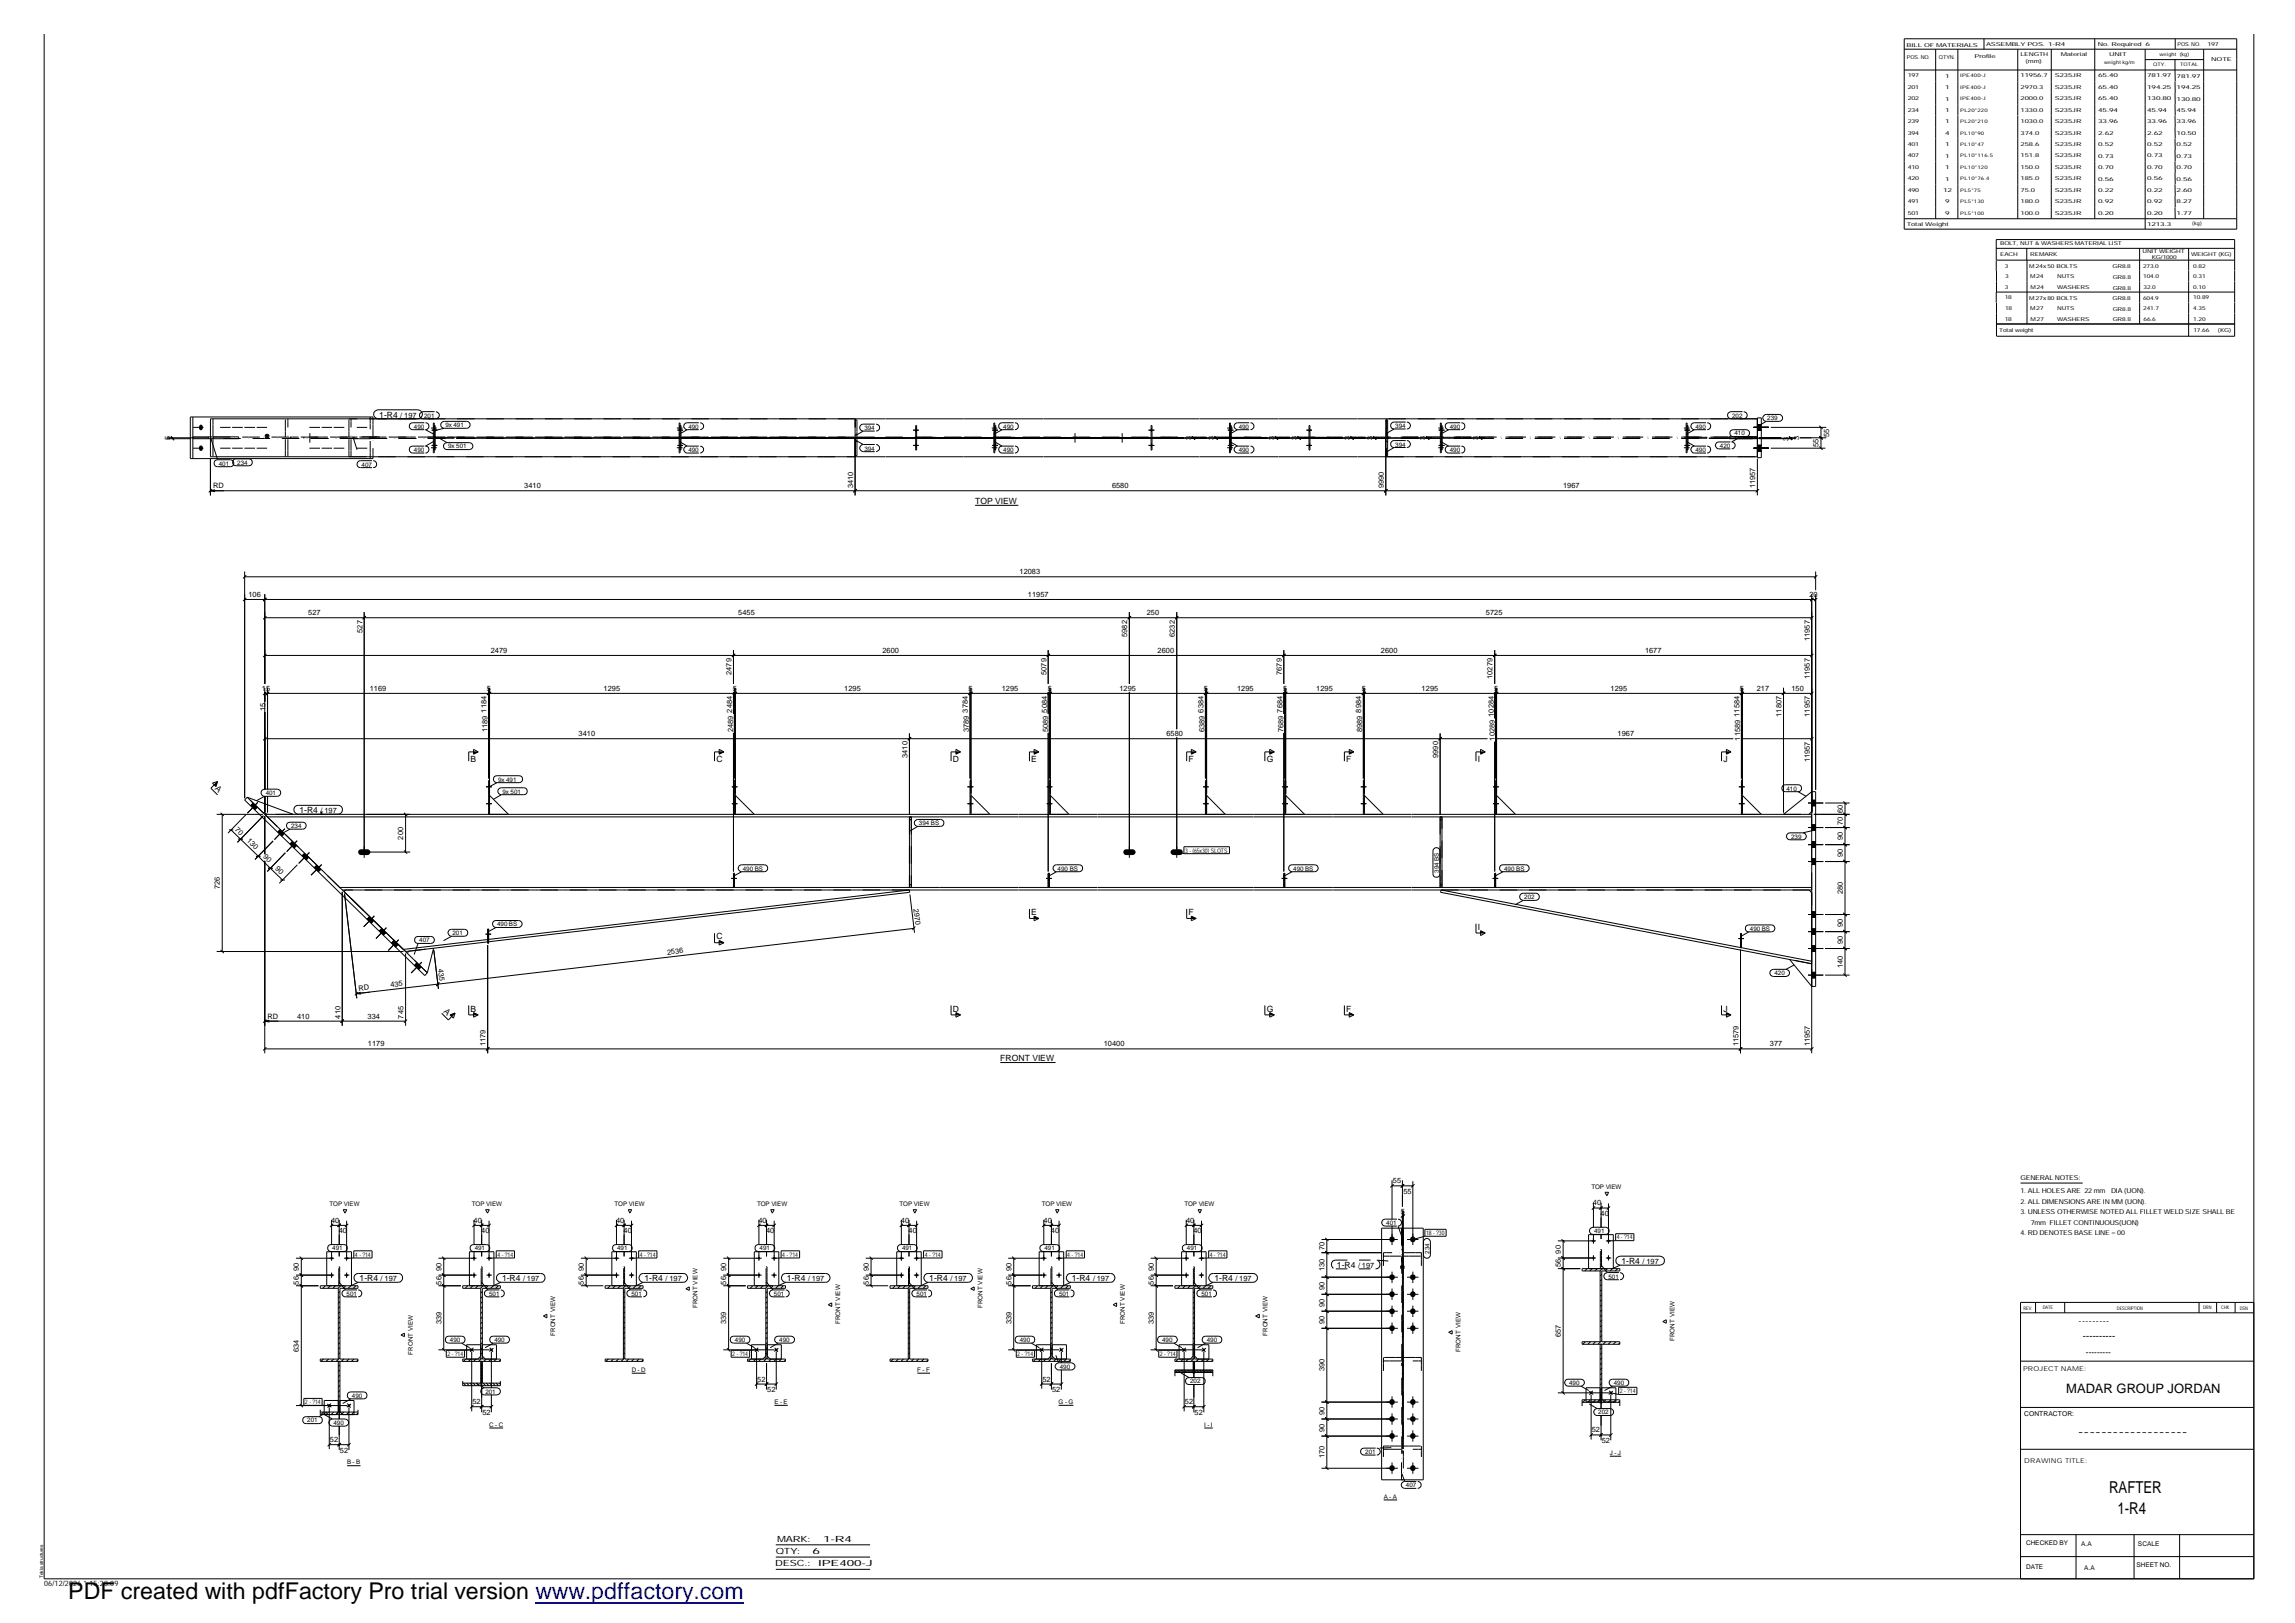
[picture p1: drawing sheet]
<svg xmlns="http://www.w3.org/2000/svg" width="420mm" height="297mm" viewBox="0 0 420 297" stroke-linecap="round" stroke-linejoin="round" font-family="sans-serif">
<defs><g id="words">
<text font-size="4.2" x="12.5" y="292.7">PDF created with pdfFactory Pro trial version www.pdffactory.com</text>
<g font-size="3">
<text x="386.1" y="273.2">RAFTER</text>
<text x="387.7" y="277.1">1-R4</text>
</g>
<text font-size="2.4" x="378.3" y="255">MADAR GROUP JORDAN</text>
<g font-size="1.7">
<text x="380.5" y="242.4">---------</text>
<text x="381.3" y="245.1">----------</text>
<text x="380.4" y="262.7">-------------------</text>
</g>
<g font-size="1.6">
<text x="69.4" y="76.4">1-R4</text>
<text x="178.5" y="92.2">TOP VIEW</text>
<text x="86.1" y="139.4">B</text>
<text x="131.1" y="139.4">C</text>
<text x="174.5" y="139.4">D</text>
<text x="188.8" y="139.4">E</text>
<text x="217.6" y="139.4">F</text>
<text x="231.9" y="139.4">G</text>
<text x="246.5" y="139.4">F</text>
<text x="270.6" y="139.4">I</text>
<text x="315.5" y="139.4">J</text>
<text x="39.2" y="144.4" transform="rotate(44 39.2 144.4)">A</text>
<text x="54.8" y="148.8">1-R4</text>
<text x="188.8" y="167.5">E</text>
<text x="217.6" y="167.5">F</text>
<text x="131.1" y="171.9">C</text>
<text x="270.6" y="170.2">I</text>
<text x="81.1" y="185.2" transform="rotate(44 81.1 185.2)">A</text>
<text x="86.1" y="185.2">B</text>
<text x="174.5" y="185.2">D</text>
<text x="231.9" y="185.2">G</text>
<text x="246.5" y="185.2">F</text>
<text x="315.5" y="185.2">J</text>
<text x="183.1" y="194.2">FRONT VIEW</text>
<text x="244.8" y="232">1-R4</text>
<text x="296.8" y="231.3">1-R4</text>
<text x="65.8" y="234.5">1-R4</text>
<text x="91.9" y="234.5">1-R4</text>
<text x="118" y="234.5">1-R4</text>
<text x="144.1" y="234.5">1-R4</text>
<text x="170.1" y="234.5">1-R4</text>
<text x="196.2" y="234.5">1-R4</text>
<text x="222.3" y="234.5">1-R4</text>
<text x="141.9" y="286.7">DESC.:</text>
<text x="142" y="284.4">QTY:</text>
<text x="142.3" y="282.2">MARK:</text>
<text x="148.8" y="284.4">6</text>
<text x="149.8" y="286.6">IPE400-J</text>
<text x="150.7" y="282.1">1-R4</text>
</g>
<text font-size="1.5" x="381.9" y="248">---------</text>
<g font-size="1.4">
<text x="73.3" y="76.4">/ 197</text>
<text x="31.2" y="80.6" transform="rotate(-90 31.2 80.6)">5</text>
<text x="218.1" y="80.5" transform="rotate(-90 218.1 80.5)">3</text>
<text x="222.2" y="80.5" transform="rotate(-90 222.2 80.5)">3</text>
<text x="233.3" y="80.5" transform="rotate(-90 233.3 80.5)">3</text>
<text x="237.4" y="80.5" transform="rotate(-90 237.4 80.5)">3</text>
<text x="247.1" y="80.5" transform="rotate(-90 247.1 80.5)">3</text>
<text x="251.2" y="80.5" transform="rotate(-90 251.2 80.5)">3</text>
<text x="260.9" y="80.5" transform="rotate(-90 260.9 80.5)">3</text>
<text x="270.6" y="80.5" transform="rotate(-90 270.6 80.5)">3</text>
<text x="327.4" y="80.6" transform="rotate(-90 327.4 80.6)">3</text>
<text x="329.4" y="80.5" transform="rotate(-90 329.4 80.5)">3</text>
<text x="333" y="81.9" transform="rotate(-90 333 81.9)">55</text>
<text x="334.9" y="80" transform="rotate(-90 334.9 80)">55</text>
<text x="39" y="89.4">RD</text>
<text x="96" y="89.4">3410</text>
<text x="156.2" y="89.4" transform="rotate(-90 156.2 89.4)">3410</text>
<text x="203.6" y="89.4">6580</text>
<text x="253.3" y="89.4" transform="rotate(-90 253.3 89.4)">9990</text>
<text x="286.2" y="89.4">1967</text>
<text x="321.4" y="89.4" transform="rotate(-90 321.4 89.4)">11957</text>
<text x="186.6" y="105.1">12083</text>
<text x="45.5" y="109.2">106</text>
<text x="56.4" y="112.6">527</text>
<text x="135.2" y="112.6">5455</text>
<text x="188.2" y="109.2">11957</text>
<text x="209.9" y="112.6">250</text>
<text x="272" y="112.6">5725</text>
<text x="331.3" y="109.2">20</text>
<text x="66.3" y="115.8" transform="rotate(-90 66.3 115.8)">527</text>
<text x="89.8" y="119.5">2479</text>
<text x="161.5" y="119.5">2600</text>
<text x="206.4" y="116.6" transform="rotate(-90 206.4 116.6)">5982</text>
<text x="211.9" y="119.5">2600</text>
<text x="215.1" y="116.6" transform="rotate(-90 215.1 116.6)">6232</text>
<text x="252.8" y="119.5">2600</text>
<text x="301.2" y="119.5">1677</text>
<text x="331.3" y="117.3" transform="rotate(-90 331.3 117.3)">11957</text>
<text x="133.9" y="123.5" transform="rotate(-90 133.9 123.5)">2479</text>
<text x="191.6" y="123.5" transform="rotate(-90 191.6 123.5)">5079</text>
<text x="234.7" y="123.5" transform="rotate(-90 234.7 123.5)">7679</text>
<text x="273.3" y="124.3" transform="rotate(-90 273.3 124.3)">10279</text>
<text x="331.3" y="124.3" transform="rotate(-90 331.3 124.3)">11957</text>
<text x="48" y="126.4">15</text>
<text x="48.6" y="130.1" transform="rotate(-90 48.6 130.1)">15</text>
<text x="67.7" y="126.4">1169</text>
<text x="89.1" y="130.4" transform="rotate(-90 89.1 130.4)">1184</text>
<text x="89.2" y="126.4">5</text>
<text x="110.5" y="126.4">1295</text>
<text x="134.1" y="130.4" transform="rotate(-90 134.1 130.4)">2484</text>
<text x="134.2" y="126.4">5</text>
<text x="154.6" y="126.4">1295</text>
<text x="177.2" y="130.4" transform="rotate(-90 177.2 130.4)">3784</text>
<text x="177.3" y="126.4">5</text>
<text x="183.4" y="126.4">1295</text>
<text x="191.7" y="130.4" transform="rotate(-90 191.7 130.4)">5084</text>
<text x="191.8" y="126.4">5</text>
<text x="204.9" y="126.4">1295</text>
<text x="220.3" y="130.4" transform="rotate(-90 220.3 130.4)">6384</text>
<text x="220.4" y="126.4">5</text>
<text x="226.5" y="126.4">1295</text>
<text x="234.8" y="130.4" transform="rotate(-90 234.8 130.4)">7684</text>
<text x="234.9" y="126.4">5</text>
<text x="241" y="126.4">1295</text>
<text x="249.2" y="130.4" transform="rotate(-90 249.2 130.4)">8984</text>
<text x="249.3" y="126.4">5</text>
<text x="260.3" y="126.4">1295</text>
<text x="273.5" y="131.2" transform="rotate(-90 273.5 131.2)">10284</text>
<text x="273.5" y="126.4">5</text>
<text x="294.9" y="126.4">1295</text>
<text x="318.4" y="131.2" transform="rotate(-90 318.4 131.2)">11584</text>
<text x="318.5" y="126.4">5</text>
<text x="321.6" y="126.4">217</text>
<text x="326.1" y="131.2" transform="rotate(-90 326.1 131.2)">11807</text>
<text x="328" y="126.4">150</text>
<text x="331.3" y="131.2" transform="rotate(-90 331.3 131.2)">11957</text>
<text x="89.2" y="134" transform="rotate(-90 89.2 134)">1189</text>
<text x="105.9" y="134.7">3410</text>
<text x="134.2" y="134" transform="rotate(-90 134.2 134)">2489</text>
<text x="177.4" y="134" transform="rotate(-90 177.4 134)">3789</text>
<text x="191.9" y="134" transform="rotate(-90 191.9 134)">5089</text>
<text x="213.5" y="134.7">6580</text>
<text x="220.5" y="134" transform="rotate(-90 220.5 134)">6389</text>
<text x="235" y="134" transform="rotate(-90 235 134)">7689</text>
<text x="249.4" y="134" transform="rotate(-90 249.4 134)">8989</text>
<text x="273.6" y="135.5" transform="rotate(-90 273.6 135.5)">10289</text>
<text x="296.1" y="134.7">1967</text>
<text x="318.6" y="135.5" transform="rotate(-90 318.6 135.5)">11589</text>
<text x="166.1" y="138.7" transform="rotate(-90 166.1 138.7)">3410</text>
<text x="263.3" y="138.7" transform="rotate(-90 263.3 138.7)">9990</text>
<text x="331.3" y="139.5" transform="rotate(-90 331.3 139.5)">11957</text>
<text x="58.7" y="148.8">/ 197</text>
<text x="337.4" y="148.8" transform="rotate(-90 337.4 148.8)">60</text>
<text x="42.9" y="151.8" transform="rotate(44 42.9 151.8)">70</text>
<text x="45.1" y="154" transform="rotate(44 45.1 154)">130</text>
<text x="73.8" y="153.7" transform="rotate(-90 73.8 153.7)">200</text>
<text x="337.4" y="153.8" transform="rotate(-90 337.4 153.8)">90</text>
<text x="337.4" y="151" transform="rotate(-90 337.4 151)">70</text>
<text x="48.1" y="156.9" transform="rotate(44 48.1 156.9)">90</text>
<text x="50.3" y="159.1" transform="rotate(44 50.3 159.1)">90</text>
<text x="337.4" y="156.9" transform="rotate(-90 337.4 156.9)">90</text>
<text x="40.3" y="162.8" transform="rotate(-90 40.3 162.8)">726</text>
<text x="167.3" y="166.4" transform="rotate(83 167.3 166.4)">2970</text>
<text x="337.4" y="163.7" transform="rotate(-90 337.4 163.7)">280</text>
<text x="337.4" y="172.8" transform="rotate(-90 337.4 172.8)">90</text>
<text x="337.4" y="169.7" transform="rotate(-90 337.4 169.7)">90</text>
<text x="80.2" y="177.3" transform="rotate(83 80.2 177.3)">435</text>
<text x="122.2" y="174.7" transform="rotate(-7 122.2 174.7)">2536</text>
<text x="337.4" y="177.2" transform="rotate(-90 337.4 177.2)">140</text>
<text x="65.7" y="181.4" transform="rotate(-7 65.7 181.4)">RD</text>
<text x="71.5" y="180.7" transform="rotate(-7 71.5 180.7)">435</text>
<text x="49" y="186.5">RD</text>
<text x="54.4" y="186.4">410</text>
<text x="62.3" y="186.4" transform="rotate(-90 62.3 186.4)">410</text>
<text x="67.3" y="186.4">334</text>
<text x="67.4" y="191.5">1179</text>
<text x="73.9" y="186.4" transform="rotate(-90 73.9 186.4)">745</text>
<text x="88.9" y="191.5" transform="rotate(-90 88.9 191.5)">1179</text>
<text x="202.1" y="191.5">10400</text>
<text x="318.3" y="191.5" transform="rotate(-90 318.3 191.5)">11579</text>
<text x="324" y="191.5">377</text>
<text x="331.3" y="191.5" transform="rotate(-90 331.3 191.5)">11957</text>
<text x="255" y="216.6">55</text>
<text x="256.9" y="218.5">55</text>
<text x="291.6" y="220.6">40</text>
<text x="60.6" y="223.8">40</text>
<text x="62" y="225.7">40</text>
<text x="86.7" y="223.8">40</text>
<text x="88.1" y="225.7">40</text>
<text x="112.8" y="223.8">40</text>
<text x="114.2" y="225.7">40</text>
<text x="138.9" y="223.8">40</text>
<text x="140.3" y="225.7">40</text>
<text x="164.9" y="223.8">40</text>
<text x="166.3" y="225.7">40</text>
<text x="191.1" y="223.8">40</text>
<text x="192.4" y="225.7">40</text>
<text x="217.1" y="223.8">40</text>
<text x="218.5" y="225.7">40</text>
<text x="256.5" y="222.1">5</text>
<text x="293" y="222.6">40</text>
<text x="54.7" y="232.6" transform="rotate(-90 54.7 232.6)">90</text>
<text x="80.8" y="232.6" transform="rotate(-90 80.8 232.6)">90</text>
<text x="106.9" y="232.6" transform="rotate(-90 106.9 232.6)">90</text>
<text x="133" y="232.6" transform="rotate(-90 133 232.6)">90</text>
<text x="159" y="232.6" transform="rotate(-90 159 232.6)">90</text>
<text x="185.2" y="232.6" transform="rotate(-90 185.2 232.6)">90</text>
<text x="211.2" y="232.6" transform="rotate(-90 211.2 232.6)">90</text>
<text x="242.5" y="232.6" transform="rotate(-90 242.5 232.6)">130</text>
<text x="242.5" y="228.8" transform="rotate(-90 242.5 228.8)">70</text>
<text x="248.6" y="232">/ 197</text>
<text x="285.8" y="232" transform="rotate(-90 285.8 232)">56</text>
<text x="285.8" y="229.4" transform="rotate(-90 285.8 229.4)">90</text>
<text x="300.7" y="231.3">/ 197</text>
<text x="54.7" y="235.1" transform="rotate(-90 54.7 235.1)">56</text>
<text x="69.7" y="234.5">/ 197</text>
<text x="80.8" y="235.1" transform="rotate(-90 80.8 235.1)">56</text>
<text x="95.8" y="234.5">/ 197</text>
<text x="106.9" y="235.1" transform="rotate(-90 106.9 235.1)">56</text>
<text x="121.8" y="234.5">/ 197</text>
<text x="133" y="235.1" transform="rotate(-90 133 235.1)">56</text>
<text x="148" y="234.5">/ 197</text>
<text x="159" y="235.1" transform="rotate(-90 159 235.1)">56</text>
<text x="174" y="234.5">/ 197</text>
<text x="185.2" y="235.1" transform="rotate(-90 185.2 235.1)">56</text>
<text x="200.1" y="234.5">/ 197</text>
<text x="211.2" y="235.1" transform="rotate(-90 211.2 235.1)">56</text>
<text x="226.2" y="234.5">/ 197</text>
<text x="242.5" y="239.2" transform="rotate(-90 242.5 239.2)">90</text>
<text x="242.5" y="236.1" transform="rotate(-90 242.5 236.1)">90</text>
<text x="80.8" y="242.3" transform="rotate(-90 80.8 242.3)">339</text>
<text x="133" y="242.3" transform="rotate(-90 133 242.3)">339</text>
<text x="185.2" y="242.3" transform="rotate(-90 185.2 242.3)">339</text>
<text x="211.2" y="242.3" transform="rotate(-90 211.2 242.3)">339</text>
<text x="242.5" y="242.3" transform="rotate(-90 242.5 242.3)">90</text>
<text x="285.8" y="244.7" transform="rotate(-90 285.8 244.7)">657</text>
<text x="54.7" y="247.4" transform="rotate(-90 54.7 247.4)">634</text>
<text x="242.5" y="251" transform="rotate(-90 242.5 251)">390</text>
<text x="86.5" y="257">52</text>
<text x="138.6" y="252.8">52</text>
<text x="140.5" y="254.8">52</text>
<text x="190.8" y="252.8">52</text>
<text x="192.6" y="254.8">52</text>
<text x="216.9" y="257">52</text>
<text x="60.4" y="263.9">52</text>
<text x="88.3" y="259">52</text>
<text x="218.7" y="259">52</text>
<text x="242.5" y="262" transform="rotate(-90 242.5 262)">90</text>
<text x="242.5" y="258.9" transform="rotate(-90 242.5 258.9)">90</text>
<text x="291.4" y="262.2">52</text>
<text x="62.2" y="265.9">52</text>
<text x="242.5" y="266.9" transform="rotate(-90 242.5 266.9)">170</text>
<text x="293.2" y="264.1">52</text>
<text x="8.1" y="290.4">06/12/2026 * 15:28:09</text>
</g>
<g font-size="1.2">
<text x="369.9" y="216">GENERAL NOTES:</text>
<text x="369.9" y="220.3">2. ALL DIMENSIONS ARE IN MM (UON).</text>
<text x="369.9" y="218.4">1. ALL HOLES ARE 22 mm</text>
<text x="386.5" y="218.4">DIA (UON).</text>
<text x="369.9" y="222.2">3. UNLESS OTHERWISE NOTED ALL FILLET WELD SIZE SHALL BE</text>
<text x="369.9" y="226">4. RD DENOTES BASE LINE = 00</text>
<text x="371.8" y="224.1">7mm FILLET CONTINUOUS(UON)</text>
<text x="370.4" y="250.9">PROJECT NAME:</text>
<text x="370.6" y="259.1">CONTRACTOR:</text>
<text x="370.6" y="267.7">DRAWING TITLE:</text>
<text x="370.9" y="282.8">CHECKED BY</text>
<text x="370.9" y="287.2">DATE</text>
<text x="381" y="282.9">A.A</text>
<text x="381.6" y="287.3">A.A</text>
<text x="391.1" y="286.7">SHEET NO.</text>
<text x="391.4" y="282.9">SCALE</text>
</g>
<g font-size="1.1">
<text x="77.6" y="76.4">201</text>
<text x="317.1" y="76.4">202</text>
<text x="323.6" y="76.9">239</text>
<text x="75.8" y="78.4">490</text>
<text x="75.8" y="82.7">490</text>
<text x="81.5" y="78.2">9x 491</text>
<text x="82" y="82.1">9x 501</text>
<text x="126" y="78.4">490</text>
<text x="126" y="82.7">490</text>
<text x="158.2" y="82.5">394</text>
<text x="158.2" y="78.7">394</text>
<text x="183.7" y="78.4">490</text>
<text x="183.7" y="82.7">490</text>
<text x="226.8" y="78.4">490</text>
<text x="226.8" y="82.7">490</text>
<text x="255.4" y="81.7">394</text>
<text x="255.4" y="78.3">394</text>
<text x="265.4" y="78.4">490</text>
<text x="265.4" y="82.7">490</text>
<text x="310.4" y="78.4">490</text>
<text x="310.4" y="82.7">490</text>
<text x="314.9" y="81.9">420</text>
<text x="317.5" y="79.7">410</text>
<text x="40" y="85.2">401</text>
<text x="43.4" y="85">234</text>
<text x="66.2" y="85.4">407</text>
<text x="91.2" y="143">9x 491</text>
<text x="48.6" y="145.5">401</text>
<text x="92" y="145.2">9x 501</text>
<text x="327.1" y="144.7">410</text>
<text x="53.3" y="151.5">234</text>
<text x="168.2" y="151">394 BS</text>
<text x="327.9" y="153.5">239</text>
<text x="136" y="159.3">490 BS</text>
<text x="193.6" y="159.3">490 BS</text>
<text x="217" y="156">3 - (65x30) SLOTS</text>
<text x="236.8" y="159.3">490 BS</text>
<text x="263.4" y="159.7" transform="rotate(-90 263.4 159.7)">394 BS</text>
<text x="275.4" y="159.3">490 BS</text>
<text x="279.1" y="164.6">202</text>
<text x="76.8" y="172.5">407</text>
<text x="82.8" y="171.1">201</text>
<text x="91" y="169.5">490 BS</text>
<text x="320.4" y="170.3">490 BS</text>
<text x="324.9" y="178.5">420</text>
<text x="60.3" y="220.7">TOP VIEW</text>
<text x="86.4" y="220.7">TOP VIEW</text>
<text x="112.5" y="220.7">TOP VIEW</text>
<text x="138.6" y="220.7">TOP VIEW</text>
<text x="164.7" y="220.7">TOP VIEW</text>
<text x="190.8" y="220.7">TOP VIEW</text>
<text x="216.8" y="220.7">TOP VIEW</text>
<text x="291.3" y="217.6">TOP VIEW</text>
<text x="253.8" y="224.2">401</text>
<text x="261.1" y="226">18 - ?30</text>
<text x="291.8" y="225.7">491</text>
<text x="296" y="226.9">4 - ?14</text>
<text x="60.8" y="228.8">491</text>
<text x="65" y="230">4 - ?14</text>
<text x="86.9" y="228.8">491</text>
<text x="91.1" y="230">4 - ?14</text>
<text x="113" y="228.8">491</text>
<text x="117.1" y="230">4 - ?14</text>
<text x="139.1" y="228.8">491</text>
<text x="143.2" y="230">4 - ?14</text>
<text x="165.1" y="228.8">491</text>
<text x="169.3" y="230">4 - ?14</text>
<text x="191.2" y="228.8">491</text>
<text x="195.4" y="230">4 - ?14</text>
<text x="217.3" y="228.8">491</text>
<text x="221.5" y="230">4 - ?14</text>
<text x="261.7" y="229.4" transform="rotate(-90 261.7 229.4)">234</text>
<text x="63.5" y="237.1">501</text>
<text x="89.5" y="237.1">501</text>
<text x="115.6" y="237.1">501</text>
<text x="127.7" y="239.5" transform="rotate(-90 127.7 239.5)">FRONT VIEW</text>
<text x="141.7" y="237.1">501</text>
<text x="167.8" y="237.1">501</text>
<text x="179.9" y="239.5" transform="rotate(-90 179.9 239.5)">FRONT VIEW</text>
<text x="193.9" y="237.1">501</text>
<text x="220" y="237.1">501</text>
<text x="294.5" y="234">501</text>
<text x="82.4" y="245.6">490</text>
<text x="90.5" y="245.6">490</text>
<text x="101.6" y="244.5" transform="rotate(-90 101.6 244.5)">FRONT VIEW</text>
<text x="134.5" y="245.6">490</text>
<text x="142.7" y="245.6">490</text>
<text x="153.8" y="242.4" transform="rotate(-90 153.8 242.4)">FRONT VIEW</text>
<text x="186.7" y="245.6">490</text>
<text x="206" y="242.4" transform="rotate(-90 206 242.4)">FRONT VIEW</text>
<text x="212.8" y="245.6">490</text>
<text x="220.9" y="245.6">490</text>
<text x="232" y="244.5" transform="rotate(-90 232 244.5)">FRONT VIEW</text>
<text x="306.6" y="245.5" transform="rotate(-90 306.6 245.5)">FRONT VIEW</text>
<text x="75.6" y="247.9" transform="rotate(-90 75.6 247.9)">FRONT VIEW</text>
<text x="81.9" y="248.2">2 - ?14</text>
<text x="115.7" y="251.1">D - D</text>
<text x="134.1" y="248.2">2 - ?14</text>
<text x="167.9" y="251.1">F - F</text>
<text x="186.2" y="248.2">2 - ?14</text>
<text x="194" y="250.5">490</text>
<text x="212.3" y="248.2">2 - ?14</text>
<text x="267.4" y="247.5" transform="rotate(-90 267.4 247.5)">FRONT VIEW</text>
<text x="55.8" y="257">2 - ?14</text>
<text x="64.4" y="255.8">490</text>
<text x="88.9" y="255.1">201</text>
<text x="141.8" y="256.9">E - E</text>
<text x="193.8" y="256.9">G - G</text>
<text x="217.9" y="253.2">202</text>
<text x="287.3" y="253.5">490</text>
<text x="295.4" y="253.5">490</text>
<text x="296.5" y="255">2 - ?14</text>
<text x="56.3" y="260.3">201</text>
<text x="61" y="260.8">490</text>
<text x="89.6" y="261.1">C - C</text>
<text x="220.5" y="261.1">I - I</text>
<text x="292.6" y="258.9">202</text>
<text x="63.5" y="268">B - B</text>
<text x="249.9" y="266.1">201</text>
<text x="294.7" y="266.2">J - J</text>
<text x="253.3" y="274.3">A - A</text>
<text x="257.4" y="272.2">407</text>
</g>
<g font-size="1">
<text x="349" y="8.6">BILL OF MATERIALS</text>
<text x="349.1" y="10.8">POS. NO.</text>
<text x="355" y="10.8">QTYN.</text>
<text x="361.5" y="10.7">Profile</text>
<text x="363.6" y="8.5">ASSEMBLY POS. 1-R4</text>
<text x="369.9" y="10.2">LENGTH</text>
<text x="370.8" y="11.5">(mm)</text>
<text x="377.3" y="10.2">Material</text>
<text x="384" y="8.4">No. Required</text>
<text x="386.2" y="10.2">UNIT</text>
<text x="392.8" y="8.4">6</text>
<text x="398.7" y="8.4">POS. NO.</text>
<text x="404.1" y="8.4">197</text>
<text x="404.8" y="11.1">NOTE</text>
<text x="349.2" y="14.1">197</text>
<text x="349.2" y="16.2">201</text>
<text x="356.1" y="14.2">1</text>
<text x="356.1" y="16.3">1</text>
<text x="369.9" y="14.2">11956.7</text>
<text x="369.9" y="16.3">2970.3</text>
<text x="376.2" y="14.2">S235JR</text>
<text x="376.2" y="16.2">S235JR</text>
<text x="384.1" y="14.2">65.40</text>
<text x="384.1" y="16.3">65.40</text>
<text x="393.1" y="14.2">781.97</text>
<text x="393.1" y="16.2">194.25</text>
<text x="398.5" y="14.2">781.97</text>
<text x="398.5" y="16.3">194.25</text>
<text x="349.2" y="18.3">202</text>
<text x="349.2" y="20.4">234</text>
<text x="349.2" y="22.5">239</text>
<text x="356.1" y="18.4">1</text>
<text x="356.1" y="20.5">1</text>
<text x="356.1" y="22.6">1</text>
<text x="369.9" y="18.4">2000.0</text>
<text x="369.9" y="20.5">1330.0</text>
<text x="369.9" y="22.5">1030.0</text>
<text x="376.2" y="18.4">S235JR</text>
<text x="376.2" y="20.4">S235JR</text>
<text x="376.2" y="22.5">S235JR</text>
<text x="384.1" y="18.4">65.40</text>
<text x="384.1" y="20.5">45.94</text>
<text x="384.1" y="22.5">33.96</text>
<text x="393.1" y="18.4">130.80</text>
<text x="393.1" y="20.4">45.94</text>
<text x="393.1" y="22.5">33.96</text>
<text x="398.5" y="18.4">130.80</text>
<text x="398.5" y="20.5">45.94</text>
<text x="398.5" y="22.6">33.96</text>
<text x="349.2" y="24.6">394</text>
<text x="349.2" y="26.7">401</text>
<text x="349.2" y="28.8">407</text>
<text x="356.1" y="24.7">4</text>
<text x="356.1" y="26.8">1</text>
<text x="356.1" y="28.9">1</text>
<text x="369.9" y="24.7">374.0</text>
<text x="369.9" y="26.7">258.6</text>
<text x="369.9" y="28.8">151.8</text>
<text x="376.2" y="24.6">S235JR</text>
<text x="376.2" y="26.7">S235JR</text>
<text x="376.2" y="28.8">S235JR</text>
<text x="384.1" y="24.7">2.62</text>
<text x="384.1" y="26.7">0.52</text>
<text x="384.1" y="28.9">0.73</text>
<text x="393.1" y="24.6">2.62</text>
<text x="393.1" y="26.7">0.52</text>
<text x="393.1" y="28.8">0.73</text>
<text x="398.5" y="24.7">10.50</text>
<text x="398.5" y="26.8">0.52</text>
<text x="398.5" y="28.9">0.73</text>
<text x="349.2" y="30.9">410</text>
<text x="349.2" y="33">420</text>
<text x="349.2" y="35.1">490</text>
<text x="355.7" y="35.2">12</text>
<text x="356.1" y="31">1</text>
<text x="356.1" y="33">1</text>
<text x="369.9" y="30.9">150.0</text>
<text x="369.9" y="33">185.0</text>
<text x="369.9" y="35.1">75.0</text>
<text x="376.2" y="30.9">S235JR</text>
<text x="376.2" y="33">S235JR</text>
<text x="376.2" y="35.1">S235JR</text>
<text x="384.1" y="30.9">0.70</text>
<text x="384.1" y="33">0.56</text>
<text x="384.1" y="35.1">0.22</text>
<text x="393.1" y="30.9">0.70</text>
<text x="393.1" y="33">0.56</text>
<text x="393.1" y="35.1">0.22</text>
<text x="398.5" y="31">0.70</text>
<text x="398.5" y="33">0.56</text>
<text x="398.5" y="35.1">2.60</text>
<text x="349.1" y="41.4">Total Weight</text>
<text x="349.2" y="37.2">491</text>
<text x="349.2" y="39.3">501</text>
<text x="356.1" y="37.2">9</text>
<text x="356.1" y="39.4">9</text>
<text x="369.9" y="37.2">180.0</text>
<text x="369.9" y="39.3">100.0</text>
<text x="376.2" y="37.2">S235JR</text>
<text x="376.2" y="39.3">S235JR</text>
<text x="384.1" y="37.2">0.92</text>
<text x="384.1" y="39.3">0.20</text>
<text x="393.1" y="41.3">1213.3</text>
<text x="393.1" y="37.2">0.92</text>
<text x="393.1" y="39.3">0.20</text>
<text x="398.5" y="37.2">8.27</text>
<text x="398.5" y="39.3">1.77</text>
<text x="366.2" y="46.9">EACH</text>
<text x="366.2" y="44.9">BOLT, NUT &amp; WASHERS MATERIAL LIST</text>
<text x="371.7" y="46.9">REMARK</text>
<text x="392.2" y="46.3">UNIT WEIGHT</text>
<text x="393.9" y="47.4">KG/1000</text>
<text x="401.2" y="46.9">WEIGHT (KG)</text>
<text x="367" y="49">3</text>
<text x="367" y="52.9">3</text>
<text x="367.1" y="50.9">3</text>
<text x="371.5" y="49.1">M24x50 BOLTS</text>
<text x="371.6" y="50.9">M24</text>
<text x="371.7" y="52.9">M24</text>
<text x="376.6" y="50.9">NUTS</text>
<text x="376.6" y="52.9">WASHERS</text>
<text x="386.8" y="49.1">GR8.8</text>
<text x="386.8" y="51">GR8.8</text>
<text x="386.8" y="53">GR8.8</text>
<text x="392.3" y="49.1">273.0</text>
<text x="392.4" y="50.9">104.0</text>
<text x="392.4" y="52.8">32.0</text>
<text x="401.5" y="49">0.82</text>
<text x="401.5" y="51">0.31</text>
<text x="401.5" y="52.9">0.10</text>
<text x="367" y="54.8">18</text>
<text x="367" y="58.7">18</text>
<text x="367.1" y="56.7">18</text>
<text x="371.5" y="54.9">M27x80 BOLTS</text>
<text x="371.6" y="56.8">M27</text>
<text x="371.7" y="58.7">M27</text>
<text x="376.6" y="56.8">NUTS</text>
<text x="376.6" y="58.7">WASHERS</text>
<text x="386.8" y="54.9">GR8.8</text>
<text x="386.8" y="56.9">GR8.8</text>
<text x="386.8" y="58.8">GR8.8</text>
<text x="392.3" y="54.9">604.9</text>
<text x="392.4" y="56.7">241.7</text>
<text x="392.4" y="58.7">66.6</text>
<text x="401.5" y="54.8">10.89</text>
<text x="401.5" y="56.8">4.35</text>
<text x="401.5" y="58.7">1.20</text>
<text x="366" y="60.8">Total weight</text>
<text x="401.6" y="60.7">17.66</text>
<text x="406.1" y="60.7">(KG)</text>
</g>
<g font-size=".9">
<text x="385.2" y="11.6">weight kg/m</text>
<text x="395.4" y="10.2">weight (kg)</text>
<text x="358.9" y="14.2">IPE400-J</text>
<text x="358.9" y="16.2">IPE400-J</text>
<text x="394.2" y="12.1">QTY.</text>
<text x="399.1" y="12.1">TOTAL</text>
<text x="358.9" y="18.4">IPE400-J</text>
<text x="358.9" y="20.4">PL20*220</text>
<text x="358.9" y="22.5">PL20*210</text>
<text x="358.9" y="24.6">PL10*90</text>
<text x="358.9" y="26.7">PL10*47</text>
<text x="358.9" y="28.8">PL10*116.5</text>
<text x="358.9" y="30.9">PL10*120</text>
<text x="358.9" y="33">PL10*76.4</text>
<text x="358.9" y="35.1">PL5*75</text>
<text x="358.9" y="37.2">PL5*130</text>
<text x="358.9" y="39.3">PL5*100</text>
<text x="401.4" y="41.2">(kg)</text>
<text x="370.5" y="239.7">REV.</text>
<text x="374" y="239.6">DATE</text>
<text x="387.6" y="239.7">DESCRIPTION</text>
<text x="403.4" y="239.6">DRN</text>
<text x="406.7" y="239.6">CHK</text>
<text x="410" y="239.7">DSN</text>
<text x="7.9" y="288.8" transform="rotate(-90 7.9 288.8)">Tekla structures</text>
</g>
</g></defs>
<g fill="none" stroke="#000" stroke-width=".18">
<path d="M348.6 7.1h60.9v34.8h-60.9zM348.6 9h60.9M348.6 12.8h60.9M354.4 9v31M358.4 9v31M363.2 7.1v1.9M369.4 9v31M375.5 9v31M383.5 7.1v32.9M392.7 9v32.9M392.7 10.9h10.7M398.2 10.9v4"/>
<path d="M398.2 14.9v2.1M398.2 17v4.2M398.2 7.1v1.9M403.4 9v31M412.6 6.3v282.7h-404.5v-282.7M398.2 21.2v2.1M398.2 23.3v2M398.2 25.4v2.1M398.2 27.5v2M398.2 29.6v2.1M398.2 31.7v4.1M398.2 35.8v2.1"/>
<path d="M398.2 38v2M348.6 40h60.9M365.5 49.6v-5.8h43.6v17.7h-43.6M365.5 45.5h43.6M365.5 59.3h43.6M365.5 47.6h43.6M365.5 49.6v3.9M365.5 55.4v6.1M371.1 45.4v2.2M371.1 47.6v11.7M391.7 45.4v13.9M400.7 45.5v16"/>
<path d="M409.1 53.5h-43.6v1.9M31.3 80l.6 .6M31.3 79.8l.6 .6M35.3 80h8.4v.3h-8.4M35.3 76.3v7.6M35.3 78.2h2M48.6 79.7h.6l-.3 .4zM68.3 76.7v-.4h-33.5v7.6h33.5v-.3M69.2 76.7a.83 .83 0 0 1-.8-.9 .83 .83 0 0 1 .8-.8h7.3a.83 .83 0 0 1 .8 .8 .83 .83 0 0 1-.8 .9M79 78.7h1.1M79.5 78.5h.2M79.5 79h.2"/>
<path d="M79.5 77.9h.2v4.5h-.2zM80.9 77.3l.4-.2h4.1a.64 .64 0 0 1 .7 .7 .64 .64 0 0 1-.7 .6h-4.1a.63 .63 0 0 1-.6-.4 .63 .63 0 0 1 .2-.7zM81.3 78.4l-1.8 .4M124 78.7h1.1M124.5 78.5h.2M124.5 79h.2M124.5 77.9h.2v4.5h-.2zM167.2 78.7h1M167.6 78.5h.2M167.6 79h.2M167.6 77.9h.2v4.5h-.2zM181.7 78.7h1"/>
<path d="M182.1 78.5h.2M182.1 79h.2M182.1 77.9h.2v4.5h-.2zM210.3 78.7h1M210.7 78.5h.2M210.7 79h.2M210.7 77.9h.2v4.5h-.2zM218.2 79.9l.6 .6M218.2 79.8l.6 .6M222.3 79.9l.6 .6M222.3 79.8l.6 .6M224.8 78.7h1"/>
<path d="M225.3 78.5h.1M225.3 79h.1M225.3 77.9h.1v4.5h-.1zM233.4 79.9l.6 .6M233.4 79.8l.6 .6M237.5 79.9l.6 .6M237.5 79.8l.6 .6M239.2 78.7h1M239.6 78.5h.2M239.6 79h.2M239.6 77.9h.2v4.5h-.2zM247.2 79.9l.6 .6"/>
<path d="M247.2 79.8l.6 .6M251.4 79.9l.6 .6M251.4 79.8l.6 .6M261.1 79.9l.6 .6M261.1 79.8l.6 .6M263.4 78.7h1.1M263.9 78.5h.1M263.9 79h.1M263.9 77.9h.1v4.5h-.1zM270.8 79.9l.6 .6M270.8 79.8l.6 .6M308.4 78.7h1"/>
<path d="M308.9 78.5h.1M308.9 79h.1M308.9 77.9h.1v4.5h-.1zM316.9 78.8l.4-.2h2.4a.64 .64 0 0 1 .6 .7 .64 .64 0 0 1-.6 .6h-2.4a.65 .65 0 0 1-.6-.4 .65 .65 0 0 1 .2-.7zM321.1 78.2h2.7M321.7 78.7h.8M321.7 76.7h-283.2v3.3M321.7 80h-5.1v.3h5.1M321.7 76.5h.8v7.3h-.8zM321.7 77.7h.8M322.9 76.1l.4-.3h2.4a.63 .63 0 0 1 .6 .7 .63 .63 0 0 1-.6 .6h-2.4a.62 .62 0 0 1-.5-.4 .62 .62 0 0 1 .1-.6zM323.3 77.1l-1.4 .9"/>
<path d="M324.2 78.2h10.1M327.5 80l.6 .5M327.5 79.9l.6 .6M327.6 79.9l.5 .5M333.1 79.8l.6 .6M333.1 77.9l.6 .6M333.4 78.2v3.8M30.6 80.3h4.4M30.6 80.1h7.6M31.6 80.1v.2M35.3 82h2M38.5 80.3v3.3h283.2"/>
<path d="M38.5 83.9v6.8M38.5 89.8h283.2M38.5 89.8l.9 .2M38.6 80.1l1.2 4M38.8 89.5l-.6 .6M39.4 84.3l.4-.2h2.4a.63 .63 0 0 1 .6 .7 .63 .63 0 0 1-.6 .6h-2.4a.65 .65 0 0 1-.6-.4 .65 .65 0 0 1 .2-.7zM39.4 89.6l-.9 .2M42.8 84.1l.4-.1h2.4a.64 .64 0 0 1 .6 .6 .64 .64 0 0 1-.6 .6h-2.4a.65 .65 0 0 1-.6-.4 .65 .65 0 0 1 .2-.7zM79 81.5h1.1M79.5 81.3h.2M79.5 81.8h.2M79.7 80h3.4v.2h-3.4"/>
<path d="M80.4 80.2l1.4 .8M81.4 81.2l.4-.2h4.1a.63 .63 0 0 1 .7 .6 .63 .63 0 0 1-.7 .7h-4.1a.63 .63 0 0 1-.6-.4 .63 .63 0 0 1 .2-.7zM83.5 80.2h178.7M83.5 80.1h178.7M124 81.5h1.1M124.5 81.3h.2M124.5 81.8h.2M124.7 80h3.4v.2M156.5 80.3v10.4M156.8 89.5l-.5 .6M167.2 81.5h1M167.6 81.3h.2"/>
<path d="M167.6 81.8h.2M167.8 80h3.5v.2M178.5 92.5h7.9M181.7 81.5h1M182.1 81.3h.2M182.1 81.8h.2M182.3 80h3.5v.2M210.3 81.5h1M210.7 81.3h.2M210.7 81.8h.2M210.9 80h3.5v.2M218.5 80.1v.1"/>
<path d="M222.6 80.1v.1M224.8 81.5h1M225.3 81.3h.1M225.3 81.8h.1M225.4 80h3.5v.2M233.7 80.1v.1M237.8 80.1v.1M239.2 81.5h1M239.6 81.3h.2M239.6 81.8h.2M239.8 80h3.5v.2M247.5 80.1v.1"/>
<path d="M251.7 80.1v.1M253.7 80.3v10.4M254 89.5l-.6 .6M261.4 80.1v.1M263.4 81.5h1.1M263.9 81.3h.1M263.9 81.8h.1M264 80h3.5v.2h-3.5M267.8 80.2h4.1M267.8 80.1h4.1M271.1 80.1v.1M308.4 81.5h1"/>
<path d="M308.9 81.3h.1M308.9 81.8h.1M309 80h3.5v.2h-3.5M312.8 80.2h16M321.1 82h2.7M321.7 81.5h.8M321.7 83.9v6.8M321.7 82.5h.8M322 89.5l-.6 .6M322.1 80.3h6M322.1 80.1h4M324.2 82h10"/>
<path d="M327.6 80.1h1.2M327.8 80.1v.2M329.5 80.1h4.8M333.1 81.7l.6 .6M44.8 105.6h287.6M44.8 104.6v41.5M44.8 109.7h287.6M45.1 105.3l-.6 .6M45.1 109.4l-.6 .6M48.5 108.7v16.5M48.5 113.1h283.2M48.5 120h283.2"/>
<path d="M48.8 109.4l-.6 .6M48.8 112.8l-.6 .6M48.8 119.7l-.6 .6M66.7 112v45M67 112.8l-.6 .6M134.3 119v6.2M134.6 119.7l-.6 .6M191.9 119v6.2M206.5 113.3l.6-.5-.6 .6M206.8 112v13.2M215.2 113.3l.5-.5-.6 .6M215.4 112v21.5"/>
<path d="M235 119v6.2M235.3 119.7l-.6 .6M273.6 119v6.2M331.7 108.7v84.1M332 109.4l-.6 .6 .6-.5M332 112.8l-.6 .6M332 119.7l-.6 .6M332.4 104.6v3.4M332.4 108.7v35.9M332.7 105.3l-.6 .6M332.7 109.4l-.6 .6M48.5 125.9v18.6"/>
<path d="M48.5 126.9h283.2M48.5 135.2h223.8M48.8 126.6l-.6 .6M48.8 134.9l-.6 .6M49 125.9v18.6M49.3 126.6l-.6 .6M86.7 137.1l.8 .5-.8 .4zM87.5 137.6h-1.7v1.7M89.5 125.9v16.6M89.6 125.9v23.1M89.7 126.6l-.5 .6M89.7 126.6l-.5 .5"/>
<path d="M89.9 126.6l-.6 .6M131.7 137.1l.8 .5-.8 .4zM132.5 137.6h-1.7v1.7M134.3 126.6v4.1M134.3 134.1v25.4M134.5 125.9v16.6M134.6 125.9v23.1M134.7 126.6l-.5 .6M134.7 126.6l-.5 .5M134.9 126.6l-.6 .6M166.5 134.2v14.9M166.8 134.9l-.6 .6"/>
<path d="M175 137.1l.9 .5-.9 .4zM175.9 137.6h-1.8v1.7M177.6 125.9v16.6M177.8 125.9v23.1M177.8 126.6l-.5 .6M177.9 126.6l-.6 .5M178.1 126.6l-.6 .6M189.3 137.1l.9 .5-.9 .4zM190.2 137.6h-1.7v1.7M191.7 120.2l.5-.5-.6 .6M191.9 126.6v4.1M191.9 134.1v25.4"/>
<path d="M192.1 125.9v16.6M192.3 125.9v23.1M192.4 126.6l-.6 .6M192.4 126.6l-.5 .5M192.6 126.6l-.6 .6M206.8 126.6v30.4M215.4 134.9v22.1M218.1 137.1l.9 .5-.9 .4zM219 137.6h-1.7v1.7M220.7 125.9v16.6M220.9 125.9v23.1M221 126.6l-.6 .6"/>
<path d="M221 126.6l-.5 .5M221.2 126.6l-.6 .6M232.5 137.1l.8 .5-.8 .4zM233.3 137.6h-1.7v1.7M235 126.6v4.1M235 134.1v25.4M235.2 125.9v16.6M235.4 125.9v23.1M235.5 126.6l-.6 .6M235.5 126.6l-.6 .5M235.7 126.6l-.6 .6M247 137.1l.9 .5-.9 .4z"/>
<path d="M247.9 137.6h-1.8v1.7M249.6 125.9v16.6M249.8 125.9v23.1M249.9 126.6l-.6 .6M249.9 126.6l-.6 .5M250.1 126.6l-.6 .6M263.7 134.2v14.9M263.9 134.9l-.5 .6M271.1 137.1l.8 .5-.8 .4zM271.9 137.6h-1.7v1.7M273.4 120.2l.5-.5-.6 .6M273.6 126.6v4.9"/>
<path d="M273.6 135.7v23.8M273.8 125.9v16.6M273.8 135.2h43.5M274 125.9v23.1M274.1 126.6l-.6 .6M274.1 126.6l-.5 .5M274.3 126.6l-.6 .6 .6-.6M316.1 137.1l.8 .5-.8 .4zM316.9 137.6h-1.7v1.7M318.8 135.2h12.9M318.8 125.9v16.6M319 125.9v23.1"/>
<path d="M319.1 126.6l-.6 .6M319.1 126.6l-.5 .5M319.3 126.6l-.6 .6M326.3 127.1l.5-.5-.6 .6M326.5 125.9v22.8M332 134.9l-.6 .6M332 126.6l-.6 .6M38.9 143.3l.9-.3-.3 1zM39.7 149h8.4M39.8 143l-1.2 1.3 1.2 1.2M40.4 148.7l.6 .6M40.7 149v25.1"/>
<path d="M41.9 151.9h.8M42.3 151.9l9.4 9.2M43.6 153.6h.8M45 149.1l-3.3 3.4M45.3 145.9l8.4 3.1M45.3 145.9l32.9 32.1M45.3 145.9l-.5 .5 33 32.1 .4-.5M46.4 147l-.5 .5M47.1 147.7l-.5 .5M47.2 146.8l-1.9 2M47.7 156.7h-.8M48 144.6l.4-.2h2.4a.66 .66 0 0 1 .6 .7 .66 .66 0 0 1-.6 .6h-2.4a.66 .66 0 0 1-.6-.4 .66 .66 0 0 1 .2-.7z"/>
<path d="M48.1 148.7l.9 .3M48.2 149.3l-4.7 4.9M48.4 145.7l-1.5 .8M48.5 149h283.2M48.5 145.7v3M48.5 149.4v6.9M48.5 157.6v35.2M48.9 149.5h282.8M49 145.7v3M49.1 158.9h.8M50 153.9l-3.3 3.4M51.3 151.8l-.5 .5"/>
<path d="M52.1 152.6l-.5 .4M52.2 151.7l-2 2M52.2 156.1l-3.3 3.4M52.6 150.7l.5-.2h2.3a.64 .64 0 0 1 .6 .6 .64 .64 0 0 1-.6 .7h-2.3a.66 .66 0 0 1-.6-.5 .66 .66 0 0 1 .1-.6zM53.1 151.8l-1.5 .8M53.6 154l-.5 .5M54 147.6l.6-.2h7.3a.8 .8 0 0 1 .8 .8 .8 .8 0 0 1-.8 .8h-7.3a.82 .82 0 0 1-.7-.5 .82 .82 0 0 1 .1-.9zM54.3 154.7l-.5 .5M54.4 153.9l-1.9 2M54.4 158.3l-3.3 3.4M55.8 156.2l-.5 .5M56.5 156.9l-.5 .5"/>
<path d="M56.6 156l-1.9 2M58 158.4l-.5 .4M58.6 149l.2 .1 .3-.1M58.8 159.1l-.5 .4M58.8 149h.1M58.9 158.2l-2 2M65.7 155.9h9.4M74 155.6l.5 .6M74 148.7l.5 .6M74.3 149v6.9M89 147.1h1M89 144h1"/>
<path d="M89.5 146.8h.1M89.5 147.3h.1M89.5 143.7h.1M89.5 144.2h.1M89.6 142.8h-.1v6.2M89.6 145.6l3.5 3.4M90.5 142.1l.5-.1h4a.64 .64 0 0 1 .7 .6 .64 .64 0 0 1-.7 .6h-4a.65 .65 0 0 1-.6-.4 .65 .65 0 0 1 .1-.7zM91 143.2l-1.5 .8M91.4 144.3l.4-.1h4.1a.64 .64 0 0 1 .6 .6 .64 .64 0 0 1-.6 .6h-4.1a.63 .63 0 0 1-.6-.4 .63 .63 0 0 1 .2-.7zM91.8 145.4l-1.5 .9M134 147.1h1M134 144h1"/>
<path d="M134.5 146.8h.1M134.5 147.3h.1M134.5 143.7h.1M134.5 144.2h.1M134.6 142.8h-.1v6.2M134.6 145.6l3.5 3.4M135.3 158.4l.5-.1h4.1a.63 .63 0 0 1 .6 .6 .63 .63 0 0 1-.6 .6h-4.1a.65 .65 0 0 1-.6-.4 .65 .65 0 0 1 .1-.7zM135.8 159.5l-1.5 .8M166.5 149.5v12.9M166.8 149.5v12.9M167.6 150.2l.4-.2h4.2a.64 .64 0 0 1 .6 .6 .64 .64 0 0 1-.6 .6h-4.2a.6 .6 0 0 1-.6-.3 .6 .6 0 0 1 .2-.7zM168 151.2l-1.4 .9"/>
<path d="M177.1 147.1h1.1M177.1 144h1.1M177.6 146.8h.2M177.6 147.3h.2M177.6 143.7h.2M177.6 144.2h.2M177.8 142.8h-.2v6.2M177.8 145.6l3.4 3.4M191.6 147.1h1.1M191.6 144h1.1M192.1 146.8h.2M192.1 147.3h.2"/>
<path d="M192.1 143.7h.2M192.1 144.2h.2M192.3 142.8h-.2v6.2M192.3 145.6l3.4 3.4M193 158.4l.4-.1h4.2a.63 .63 0 0 1 .6 .6 .63 .63 0 0 1-.6 .6h-4.2a.63 .63 0 0 1-.6-.4 .63 .63 0 0 1 .2-.7zM193.4 159.5l-1.4 .8M205.7 155.9h2.1M214.4 155.9h2.1M215.4 155.9l1.3 .3M216.7 155h8.4v1.2h-8.4zM220.3 147.1h1M220.3 144h1"/>
<path d="M220.7 146.8h.2M220.7 147.3h.2M220.7 143.7h.2M220.7 144.2h.2M220.9 142.8h-.2v6.2M220.9 145.6l3.4 3.4M234.7 147.1h1.1M234.7 144h1.1M235.2 146.8h.2M235.2 147.3h.2M235.2 143.7h.2M235.2 144.2h.2"/>
<path d="M235.4 142.8h-.2v6.2M235.4 145.6l3.4 3.4M236.1 158.4l.5-.1h4.1a.64 .64 0 0 1 .6 .6 .64 .64 0 0 1-.6 .6h-4.1a.65 .65 0 0 1-.6-.4 .65 .65 0 0 1 .1-.7zM236.6 159.5l-1.5 .8M249.1 147.1h1M249.1 144h1M249.6 146.8h.2M249.6 147.3h.2M249.6 143.7h.2M249.6 144.2h.2M249.8 142.8h-.2v6.2M249.8 145.6l3.4 3.4"/>
<path d="M262.5 155.3a.63 .63 0 0 1 .7-.1 .63 .63 0 0 1 .4 .6v4.1a.63 .63 0 0 1-.6 .7 .63 .63 0 0 1-.7-.7v-4.1zM263.7 149.5v12.9M264 149.5v12.9M273.3 147.1h1.1M273.3 144h1.1M273.8 146.8h.2M273.8 147.3h.2M273.8 143.7h.2M273.8 144.2h.2M274 142.8h-.2v6.2M274 145.6l3.5 3.4M274.7 158.4l.5-.1h4.1a.63 .63 0 0 1 .7 .6 .63 .63 0 0 1-.7 .6h-4.1a.65 .65 0 0 1-.6-.4 .65 .65 0 0 1 .1-.7z"/>
<path d="M275.2 159.5l-1.5 .8M318.3 147.1h1.1M318.3 144h1.1M318.8 146.8h.2M318.8 147.3h.2M318.8 143.7h.2M318.8 144.2h.2M319 142.8h-.2v6.2M319 145.6l3.5 3.4M326.4 143.8l.5-.2h2.3a.64 .64 0 0 1 .6 .7 .64 .64 0 0 1-.6 .6h-2.3a.65 .65 0 0 1-.6-.4 .65 .65 0 0 1 .1-.7zM326.5 149l5.2-4.1h.7v35.6h-.7l-4.1-4.9M327.3 152.6l.4-.2h2.4a.64 .64 0 0 1 .6 .7 .64 .64 0 0 1-.6 .6h-2.4a.63 .63 0 0 1-.6-.4 .63 .63 0 0 1 .2-.7z"/>
<path d="M329.2 144.9l1.5 .8M331 147h2.8M331 151.5h2.8M331 154.6h2.8M331 157.7h2.8M331.7 148.5l-.5 .5M331.7 147.5h.7M331.7 146.5h.7M331.7 152h.7M331.7 150.9h.7M331.7 155.1h.7M331.7 154h.7"/>
<path d="M331.7 158.2h.7M331.7 157.2h.7M331.9 152l-1.8 .4M332.1 149h6.5M334.1 147h4.5M334.1 151.5h4.5M334.1 154.6h4.5M334.1 157.7h4.5M337.5 151.2l.6 .6M337.5 148.7l.6 .6M337.5 146.7l.6 .6M337.5 157.4l.6 .6"/>
<path d="M337.5 154.3l.6 .6M337.8 147v31.5M39.7 174.1h34.2M40.4 173.8l.6 .6M51.3 161.1h.9M62.2 162.4h269.5M62.7 162.9h269M62.7 163.2v24.5M63.1 163.6l2.2 19.1M63.2 162.9l-.2 .3M67.7 167.8l-.5 .5M68.4 168.5l-.5 .5"/>
<path d="M68.5 167.6l-1.9 2M69.9 170l-.5 .4M70.7 170.7l-.6 .4M70.7 169.8l-1.9 2M72.1 172.1l-.4 .5M72.9 172.8l-.5 .5M73 172l-1.9 2M73.8 173.8l92.7-10.9v.4l-92.2 10.8M74.3 174.5v13.2M74.8 174.1l-.2 .4M76.1 171.6l.4-.2h2.4a.64 .64 0 0 1 .6 .6 .64 .64 0 0 1-.6 .7h-2.4a.65 .65 0 0 1-.6-.4 .65 .65 0 0 1 .2-.7zM76.3 176.2l-.4 .5"/>
<path d="M76.5 172.7l-.7 2M77.1 176.9l-.5 .5M77.2 176.1l-1.9 2M79.4 173.6l-1.2 4.4M79.4 173.9l.9 7.1M80.4 179.8l-.5 .7 .5-.6M82.2 170.3l.5-.2h2.3a.64 .64 0 0 1 .6 .6 .64 .64 0 0 1-.6 .7h-2.3a.66 .66 0 0 1-.6-.5 .66 .66 0 0 1 .1-.6zM82.7 171.4l-1.5 .8M88.9 171h1M89.3 173v19.8M89.3 171.3h.2M89.3 170.6h.2"/>
<path d="M89.5 171.9v-1.9h-.2v1.9M89.5 172.4v.2h-.2v-.2M90.3 168.6l.5-.1h4.2a.64 .64 0 0 1 .6 .6 .64 .64 0 0 1-.6 .6h-4.2a.66 .66 0 0 1-.6-.4 .66 .66 0 0 1 .1-.7zM90.8 169.7l-1.5 .8M130.8 170.8v1.7h1.7M131.7 172.1l.8 .4-.8 .5zM133.9 160.8h1M134.3 162.4v-2.6h.2v2.6M134.3 161.1h.2M134.3 160.4h.2M166.6 163.7l.8 7M167.3 169.9l-102.1 11.9"/>
<path d="M167.6 169.6l-.6 .6M188.5 166.4v1.7h1.7M189.3 167.7l.9 .4-.9 .4zM191.5 160.8h1.1M191.9 162.4v-2.6h.2v2.6M191.9 161.1h.2M191.9 160.4h.2M217.3 166.4v1.7h1.7M218.1 167.7l.9 .4-.9 .4zM234.7 160.8h1M235 162.4v-2.6h.2v2.6M235 161.1h.2"/>
<path d="M235 160.4h.2M270.2 169.1v1.7h1.7M271.1 170.3l.8 .5-.8 .4zM273.3 160.8h1M273.6 162.4v-2.6h.2v2.6M273.6 161.1h.2M273.6 160.4h.2M278.4 163.7l.4-.2h2.4a.66 .66 0 0 1 .6 .6 .66 .66 0 0 1-.6 .7h-2.4a.66 .66 0 0 1-.5-.4 .66 .66 0 0 1 .1-.7zM278.8 164.8l-1.4 .8M318.3 171.8h1M318.6 173.4v-2.6h.2v2.6M318.6 173.8v19"/>
<path d="M318.6 172.1h.2M318.6 171.4h.2M319.7 169.4l.5-.1h4.1a.64 .64 0 0 1 .7 .6 .64 .64 0 0 1-.7 .6h-4.1a.65 .65 0 0 1-.6-.3 .65 .65 0 0 1 .1-.8zM320.2 170.5l-1.5 .9M324.2 177.6l.5-.2h2.3a.66 .66 0 0 1 .6 .7 .66 .66 0 0 1-.6 .6h-2.3a.66 .66 0 0 1-.6-.4 .66 .66 0 0 1 .1-.7zM328.5 176.6l-1.5 .8M331 167.4h2.8M331 170.5h2.8M331 173.6h2.8M331 178.5h2.8M331.2 162.9l.5 .5M331.7 175.9l-67.9-13-.1 .4 68 13.1"/>
<path d="M331.7 167.9h.7M331.7 166.9h.7M331.7 171h.7M331.7 170h.7M331.7 174.1h.7M331.7 173.1h.7M331.7 179h.7M331.7 178h.7M334.1 167.4h4.5M334.1 170.5h4.5M334.1 173.6h4.5M334.1 178.5h4.5"/>
<path d="M337.5 178.2l.6 .6M337.5 173.3l.6 .6M337.5 170.2l.6 .6M337.5 167.1l.6 .6M48.5 192h283.2M48.5 186.9h25.8M48.5 186.9l.8 .2M48.8 186.6l-.6 .6M48.8 191.7l-.6 .6M49.3 186.7l-.8 .2M62.9 186.6l-.5 .6M65.2 181.8l.9 .1"/>
<path d="M65.5 181.6l-.5 .6M66 181.6l-.8 .2M67.7 181.6l-2.5 .2M74.5 186.6l-.5 .6M82.4 185.7l.9-.3-.3 .9zM83.3 185.4l-1.2 1.3-1.2-1.3M85.8 184v1.7h1.7M86.7 185.3l.8 .4-.8 .5zM89.6 191.7l-.6 .6M174.1 184v1.7h1.8M175 185.3l.9 .4-.9 .5zM183.1 194.5h10.2"/>
<path d="M231.6 184v1.7h1.7M232.5 185.3l.8 .4-.8 .5zM246.1 184v1.7h1.8M247 185.3l.9 .4-.9 .5zM315.2 184v1.7h1.7M316.1 185.3l.8 .4-.8 .5zM318.9 191.7l-.6 .6M332 191.7l-.6 .6M254.8 216v7.2M254.8 217h3.9M255.1 216.7l-.5 .6M256.8 216v4.8"/>
<path d="M257 216.7l-.5 .6M258.7 216.2v11.7M259 216.7l-.6 .6M293.8 218.2h.7l-.3 .6zM369.9 216.5h11.4M54.2 233.4h7M54.2 230.3h7M54.2 235.3h4.1M54.9 235l.6 .6M54.9 233.1l.6 .6M54.9 230l.6 .6M55.2 230.3v26.9"/>
<path d="M58.6 235.3h6.9v.5h-3.3v12.9h3.3v.5h-6.9v-.5h3.3v-12.9h-3.3zM59.6 235.3l-.5 .5M59.8 235.3v-6.2h4.5v6.2M60.5 235.3l-.5 .5M60.6 229.1a.64 .64 0 0 1-.6-.7 .64 .64 0 0 1 .6-.6h2.3a.64 .64 0 0 1 .7 .6 .64 .64 0 0 1-.7 .7M60.7 223.3v4.5M60.7 229v1.7M60.7 232.9v1M60.7 224.3h2.8M61 224l-.6 .6M61.4 235.3l-.4 .5M61.8 224.5v.1"/>
<path d="M62.1 223.3v4.5M62.1 229v.9M62.2 239.2l-.3 .3M62.2 238.2l-.3 .3M62.2 237.3l-.3 .3M62.2 236.4l-.3 .3M62.4 235.3l-.5 .5M62.4 224l-.6 .6zM62.8 221.4h.7l-.3 .6zM63 233.4h1M63 230.3h1M63.3 235.3l-.5 .5"/>
<path d="M63.5 223.4v7.3M63.5 232.9v1M63.8 224l-.6 .6M64.2 235.3l-.4 .5M64.8 228.9h3.3v1.3h-3.3zM64.8 230.2l-1.3 .1M65 233.3l.6-.2h7.3a.8 .8 0 0 1 .8 .8 .8 .8 0 0 1-.8 .8h-7.3a.82 .82 0 0 1-.7-.5 .82 .82 0 0 1 .1-.9zM65.2 235.3l-.5 .5M65.6 234.7l-1.5 .7M80.3 233.4h6.9M80.3 230.3h6.9M80.3 235.3h4.1"/>
<path d="M80.9 235l.6 .6M80.9 233.1l.6 .6M80.9 230l.6 .6M81.2 230.3v16.7M84.7 235.3h6.9v.5h-3.3v12.9h3.3v.5h-6.9v-.5h3.3v-12.9h-3.3zM85.6 235.3l-.4 .5M85.9 235.3v-6.2h4.5v6.2M86.6 235.3l-.5 .5M86.7 229.1a.64 .64 0 0 1-.6-.7 .64 .64 0 0 1 .6-.6h2.3a.64 .64 0 0 1 .7 .6 .64 .64 0 0 1-.7 .7M86.8 223.3v4.5M86.8 229v1.7M86.8 232.9v1"/>
<path d="M86.8 224.3h2.7M87.1 224l-.6 .6M87.5 235.3l-.5 .5M87.9 224.5v.1M87.9 224.5l.6-.5-.6 .6M88.2 223.3v4.5M88.2 229v.9M88.3 239.2l-.3 .3M88.3 238.2l-.3 .3M88.3 237.3l-.3 .3M88.3 236.4l-.3 .3M88.4 235.3l-.4 .5"/>
<path d="M88.9 221.4h.7l-.4 .6zM89.1 233.4h.9M89.1 230.3h.9M89.4 235.3l-.5 .5M89.5 223.4v7.3M89.5 232.9v1M89.8 224l-.6 .6M90.3 235.3l-.5 .5M90.8 228.9h3.4v1.3h-3.4zM90.8 230.2l-1.3 .1M91.1 233.3l.6-.2h7.3a.8 .8 0 0 1 .8 .8 .8 .8 0 0 1-.8 .8h-7.3a.8 .8 0 0 1-.8-.5 .8 .8 0 0 1 .2-.9zM91.2 235.3l-.4 .5"/>
<path d="M91.7 234.7l-1.5 .7M106.3 233.4h7.1M106.3 230.3h7.1M106.3 235.3h4.1M107 235l.6 .6M107 233.1l.6 .6M107 230l.6 .6M107.3 230.3v5M110.8 235.3h6.9v.5h-3.3v12.9h3.3v.5h-6.9v-.5h3.3v-12.9h-3.3zM111.7 235.3l-.4 .5M112 235.3v-6.2h4.5v6.2M112.6 235.3l-.4 .5"/>
<path d="M112.8 229.1a.64 .64 0 0 1-.7-.7 .64 .64 0 0 1 .7-.6h2.3a.64 .64 0 0 1 .6 .6 .64 .64 0 0 1-.6 .7M112.9 223.3v4.5M112.9 229v1.7M112.9 232.9v1M112.9 224.3h2.7M113.2 224l-.6 .6M113.6 235.3l-.5 .5M114 224.5v.1M114.3 223.3v4.5M114.3 229v.9M114.4 239.2l-.3 .3M114.4 238.2l-.3 .3"/>
<path d="M114.4 237.3l-.3 .3M114.4 236.4l-.3 .3M114.5 235.3l-.5 .5M114.5 224l-.5 .6M114.6 224l-.6 .5M115 221.4h.7l-.4 .6zM115.1 233.4h1M115.1 230.3h1M115.4 235.3l-.4 .5M115.6 223.4v7.3M115.6 232.9v1M115.9 224l-.5 .6"/>
<path d="M116.4 235.3l-.4 .5M116.9 228.9h3.4v1.3h-3.4zM116.9 230.2l-1.3 .1M117.2 233.3l.6-.2h7.3a.81 .81 0 0 1 .8 .8 .81 .81 0 0 1-.8 .8h-7.3a.82 .82 0 0 1-.8-.5 .82 .82 0 0 1 .2-.9zM117.3 235.3l-.4 .5M117.8 234.7l-1.5 .7M125.6 235.9l.6-.4v.7zM132.4 233.4h7M132.4 230.3h7M132.4 235.3h4.1M133.1 235l.6 .6M133.1 233.1l.6 .6"/>
<path d="M133.1 230l.6 .6M133.4 230.3v16.7M136.9 235.3h6.9v.5h-3.3v12.9h3.3v.5h-6.9v-.5h3.3v-12.9h-3.3zM137.8 235.3l-.4 .5M138.1 235.3v-6.2h4.5v6.2M138.7 235.3l-.4 .5M138.9 229.1a.64 .64 0 0 1-.7-.7 .64 .64 0 0 1 .7-.6h2.3a.64 .64 0 0 1 .7 .6 .64 .64 0 0 1-.7 .7M138.9 223.3v4.5M138.9 229v1.7M138.9 232.9v1M138.9 224.3h2.8M139.2 224l-.6 .6"/>
<path d="M139.7 235.3l-.5 .5M140 224.5v.1M140.3 223.3v4.5M140.3 229v.9M140.5 239.2l-.3 .3M140.5 238.2l-.3 .3M140.5 237.3l-.3 .3M140.5 236.4l-.3 .3M140.6 235.3l-.4 .5M140.6 224l-.6 .6M140.6 224l-.5 .5M141.1 221.4h.6l-.3 .6z"/>
<path d="M141.2 233.4h1M141.2 230.3h1M141.5 235.3l-.4 .5M141.7 223.4v7.3M141.7 232.9v1M142 224l-.6 .6M142.5 235.3l-.5 .5M143 228.9h3.4v1.3h-3.4zM143 230.2l-1.3 .1M143.3 233.3l.5-.2h7.3a.81 .81 0 0 1 .9 .8 .81 .81 0 0 1-.9 .8h-7.3a.82 .82 0 0 1-.7-.5 .82 .82 0 0 1 .2-.9zM143.4 235.3l-.4 .5M143.8 234.7l-1.4 .7"/>
<path d="M151.6 238.8l.7-.4v.7zM158.5 233.4h7M158.5 230.3h7M158.5 235.3h4.1M159.2 235l.6 .6M159.2 233.1l.6 .6M159.2 230l.6 .6M159.5 230.3v5M162.9 235.3h7v.5h-3.4v12.9h3.4v.5h-7v-.5h3.4v-12.9h-3.4zM163.9 235.3l-.5 .5M164.2 235.3v-6.2h4.5v6.2M164.8 235.3l-.4 .5"/>
<path d="M164.9 229.1a.64 .64 0 0 1-.6-.7 .64 .64 0 0 1 .6-.6h2.4a.64 .64 0 0 1 .6 .6 .64 .64 0 0 1-.6 .7M165 223.3v4.5M165 229v1.7M165 232.9v1M165 224.3h2.8M165.3 224l-.6 .6M165.7 235.3l-.4 .5M166.1 224.5v.1M166.4 223.3v4.5M166.4 229v.9M166.5 239.2l-.2 .3M166.5 238.2l-.2 .3"/>
<path d="M166.5 237.3l-.2 .3M166.5 236.4l-.2 .3M166.7 235.3l-.5 .5M166.7 224l-.6 .6M166.7 224l-.5 .5M167.2 221.4h.6l-.3 .6zM167.3 233.4h1M167.3 230.3h1M167.6 235.3l-.4 .5M167.8 223.4v7.3M167.8 232.9v1M168.1 224l-.6 .6"/>
<path d="M168.5 235.3l-.4 .5M169.1 228.9h3.4v1.3h-3.4zM169.1 230.2l-1.3 .1M169.4 233.3l.5-.2h7.3a.8 .8 0 0 1 .9 .8 .8 .8 0 0 1-.9 .8h-7.3a.82 .82 0 0 1-.7-.5 .82 .82 0 0 1 .2-.9zM169.5 235.3l-.5 .5M169.9 234.7l-1.4 .7M177.7 235.9l.7-.4v.7zM184.6 233.4h7M184.6 230.3h7M184.6 235.3h4.1M185.3 235l.6 .6-.6-.5M185.3 233.1l.6 .6"/>
<path d="M185.3 230l.6 .6M185.6 230.3v16.7M189 235.3h7v.5h-3.4v12.9h3.4v.5h-7v-.5h3.4v-12.9h-3.4zM189.9 235.3l-.4 .5M190.2 235.3v-6.2h4.5v6.2M190.9 235.3l-.4 .5M191 229.1a.64 .64 0 0 1-.6-.7 .64 .64 0 0 1 .6-.6h2.4a.64 .64 0 0 1 .6 .6 .64 .64 0 0 1-.6 .7M191.1 223.3v4.5M191.1 229v1.7M191.1 232.9v1M191.1 224.3h2.8M191.4 224l-.6 .6"/>
<path d="M191.8 235.3l-.4 .5M192.2 224.5v.1M192.5 223.3v4.5M192.5 229v.9M192.6 239.2l-.2 .3M192.6 238.2l-.2 .3M192.6 237.3l-.2 .3M192.6 236.4l-.2 .3M192.7 235.3l-.4 .5M192.7 224l-.5 .6M192.8 224l-.6 .5M193.3 221.4h.6l-.4 .6z"/>
<path d="M193.4 233.4h1M193.4 230.3h1M193.7 235.3l-.4 .5M193.9 223.4v7.3M193.9 232.9v1M194.2 224l-.6 .6M194.6 235.3l-.4 .5M195.2 228.9h3.3v1.3h-3.3zM195.2 230.2l-1.3 .1M195.5 233.3l.5-.2h7.3a.8 .8 0 0 1 .8 .8 .8 .8 0 0 1-.8 .8h-7.3a.82 .82 0 0 1-.7-.5 .82 .82 0 0 1 .2-.9zM195.5 235.3l-.4 .5M196 234.7l-1.4 .7"/>
<path d="M203.8 238.8l.6-.4v.7zM210.7 233.4h7M210.7 230.3h7M210.7 235.3h4.1M211.4 235l.6 .6M211.4 233.1l.6 .6M211.4 230l.6 .6M211.7 230.3v16.7M215.1 235.3h6.9v.5h-3.3v12.9h3.3v.5h-6.9v-.5h3.3v-12.9h-3.3zM216 235.3l-.4 .5M216.3 235.3v-6.2h4.5v6.2M217 235.3l-.5 .5"/>
<path d="M217.1 229.1a.64 .64 0 0 1-.6-.7 .64 .64 0 0 1 .6-.6h2.4a.64 .64 0 0 1 .6 .6 .64 .64 0 0 1-.6 .7M217.2 223.3v4.5M217.2 229v1.7M217.2 232.9v1M217.2 224.3h2.8M217.5 224l-.6 .6M217.9 235.3l-.4 .5M218.3 224.5v.1M218.6 223.3v4.5M218.6 229v.9M218.7 239.2l-.3 .3M218.7 238.2l-.3 .3"/>
<path d="M218.7 237.3l-.3 .3M218.7 236.4l-.3 .3M218.8 224l-.5 .6M218.9 235.3l-.5 .5M218.9 224l-.6 .5M219.3 221.4h.7l-.3 .6zM219.5 233.4h.9M219.5 230.3h.9M219.8 235.3l-.5 .5M220 223.4v7.3M220 232.9v1M220.3 224l-.6 .6"/>
<path d="M220.7 235.3l-.4 .5M221.3 228.9h3.3v1.3h-3.3zM221.3 230.2l-1.3 .1M221.5 233.3l.6-.2h7.3a.8 .8 0 0 1 .8 .8 .8 .8 0 0 1-.8 .8h-7.3a.82 .82 0 0 1-.7-.5 .82 .82 0 0 1 .1-.9zM221.7 235.3l-.5 .5M222.1 234.7l-1.5 .7M241.9 226.9h14M241.9 233.8h14M241.9 236.9h14M241.9 240h14M241.9 229.3h11M242.6 239.7l.6 .6"/>
<path d="M242.6 236.6l.6 .6M242.6 233.5l.6 .5M242.6 229l.6 .6M242.6 226.6l.6 .5M242.9 226.9v41.8M252.9 224.8h7.7v46h-7.7zM254.8 224.4v3.5M254.8 232.7v2.1M254.8 235.8v2.1M254.8 239v2M256.5 231.8h.5l-.2 .4zM256.8 221.6v43.6"/>
<path d="M256.8 222.6h.1M256.9 221.6v43.6M257 222.3l-.5 .5M257.2 222.3l-.6 .5M257.6 226.9h2.1M257.6 233.8h2.1M257.6 236.9h2.1M257.6 240h2.1M258.7 232.7v2.1M258.7 235.8v2.1M258.7 239v2M260.8 226.9a.65 .65 0 0 1 .7-.2 .65 .65 0 0 1 .4 .6v2.3a.64 .64 0 0 1-.7 .7 .64 .64 0 0 1-.6-.7v-2.3z"/>
<path d="M260.9 225h3.9v1.3h-3.9zM260.9 226.3l-2.2 .6M285.2 230.2h7M285.2 227.1h7M285.2 232.2h4.1M285.9 231.9l.6 .6M285.9 229.9l.6 .6M285.9 226.8l.6 .6M286.2 227.1v27.8M289.6 232.2h6.9v.4h-3.3v13h3.3v.4h-6.9v-.4h3.3v-13h-3.3zM290.6 232.2l-.5 .4M290.8 232.2v-6.2h4.6v6.2"/>
<path d="M291.2 224.8l.4-.2h2.4a.66 .66 0 0 1 .6 .7 .66 .66 0 0 1-.6 .6h-2.4a.66 .66 0 0 1-.5-.4 .66 .66 0 0 1 .1-.7zM291.5 232.2l-.5 .4M291.7 220.1v4.5M291.7 225.9v1.7M291.7 229.7v1M291.7 221.1h2.8M292 220.8l-.6 .6M292.4 232.2l-.4 .4M293.1 220.1v4.5M293.1 225.9v.9M293.2 239.8l-.3 .2M293.2 238.8l-.3 .3"/>
<path d="M293.2 237.9l-.3 .3M293.2 237l-.3 .2M293.2 236l-.3 .3M293.2 235.1l-.3 .3M293.2 234.2l-.3 .2M293.2 233.2l-.3 .3M293.4 232.2l-.5 .4M293.4 220.8l-.6 .6M294 230.2h1M294 227.1h1M294.3 232.2l-.5 .4M294.5 220.2v7.4"/>
<path d="M294.5 229.7v1M294.8 220.8l-.6 .6M295.2 232.2l-.4 .4M295.8 225.8h3.3v1.3h-3.3zM295.8 227.1h-1.3M296 230.2l.6-.3h7.3a.83 .83 0 0 1 .8 .8 .83 .83 0 0 1-.8 .8h-7.3a.82 .82 0 0 1-.7-.5 .82 .82 0 0 1 .1-.8zM296.2 232.2l-.5 .4M296.6 231.5l-1.5 .7M372.7 238.4v1.9M378 238.4v1.9M402.6 238.4v1.9M405.8 238.4v1.9"/>
<path d="M409.2 238.4v1.9M412.6 238.4h-42.7v50.6M54.2 257.2h9.3M54.9 256.9l.6 .6M55.6 259.4l.4-.1h2.4a.63 .63 0 0 1 .6 .6 .63 .63 0 0 1-.6 .6h-2.4a.65 .65 0 0 1-.5-.3 .65 .65 0 0 1 .1-.8zM55.6 255.9h3.4v1.3h-3.4zM58.6 258v.9h6.9v-.9M59 257.2h1.3M59.2 248.7l-.4 .5M59.2 258.4l-.4 .5M59.4 258.9l1.4 .8M59.9 258.4l-1.5 .9"/>
<path d="M59.9 256.9l.8 .6M60.2 248.7l-.5 .5M60.2 258.4l-.5 .5M60.3 257.6v7.6M60.4 259.9l.4-.2h2.4a.66 .66 0 0 1 .6 .7 .66 .66 0 0 1-.6 .6h-2.4a.63 .63 0 0 1-.6-.4 .63 .63 0 0 1 .2-.7zM60.6 256.9l-.6 .7M61.1 248.7l-.5 .5M61.1 258.4l-.5 .5M61.9 249.2v9.2h-3.3M61.9 256.3h-2.5v1.9M62.1 257.6v2.1M62.2 248.5l-.6 .7"/>
<path d="M62.2 247.6l-.3 .2M62.2 246.7l-.3 .2M62.2 245.7l-.3 .3M62.2 244.8l-.3 .3M62.2 243.8l-.3 .3M62.2 242.9l-.3 .3M62.2 242l-.3 .3M62.2 241l-.3 .3M62.2 240.1l-.3 .3M62.2 258.2l-.6 .7M62.2 257.3l-.3 .2M62.2 256.4l-.3 .2"/>
<path d="M62.2 255.4l-.3 .3M62.2 254.5l-.3 .2M62.2 253.6l-.3 .2M62.2 252.6l-.3 .3M62.2 251.7l-.3 .3M62.2 250.8l-.3 .2M62.2 249.8l-.3 .3M62.2 249.2v9.2h3.3M62.2 256.3h2.6v1.9M62.9 248.7l-.4 .5M62.9 258.4l-.4 .5M63.6 256.9l.6 .7"/>
<path d="M63.8 254.9l.4-.2h2.3a.63 .63 0 0 1 .7 .7 .63 .63 0 0 1-.7 .6h-2.3a.65 .65 0 0 1-.6-.4 .65 .65 0 0 1 .2-.7zM63.9 248.7l-.5 .5M63.9 258.4l-.5 .5M63.9 257.6v7.8M64.2 256l-1.5 .9M64.3 256.9l-.8 .6M64.8 248.7l-.5 .5M64.8 258.4l-.5 .5M65.5 248.9l-.2 .3M65.5 258.6l-.2 .3M73.4 244.3l.6-.3v.6zM80.3 247h9.3"/>
<path d="M80.9 246.7l.6 .6M81.7 244.7l.5-.2h2.3a.64 .64 0 0 1 .6 .7 .64 .64 0 0 1-.6 .6h-2.3a.65 .65 0 0 1-.6-.4 .65 .65 0 0 1 .1-.7zM81.7 247.1h3.3v1.3h-3.3zM84.5 245.8l1.5 .9M84.7 252.8v.8h6.9v-.8M84.8 253.1l.5 .5M85.3 248.7l-.5 .5M85.4 253.1l.5 .5M86 246.7l.7 .6M86 253.1l.5 .5M86.2 248.7l-.4 .5M86.4 257.5h3.6"/>
<path d="M86.4 247.4v10.9M86.4 247l-1.4 .1M86.6 253.1l.5 .5M86.7 246.7l-.6 .7M86.7 257.2l-.6 .6M87.2 248.7l-.5 .5M87.2 253.2l1.4 .8M87.2 253.1l.5 .5M87.8 253.1l.5 .5M88 249.8l.3 .2M88 250.3l.3 .3M88 251l.3 .2"/>
<path d="M88 251.6l.3 .2M88 252.2l.3 .2M88 252.8l.3 .2M88 246.1h-2.6v2.6M88 248.2l-.5 .5M88.2 254.2l.4-.2h2.4a.66 .66 0 0 1 .6 .6 .66 .66 0 0 1-.6 .7h-2.4a.66 .66 0 0 1-.5-.4 .66 .66 0 0 1 .1-.7zM88.2 249.5v9M88.3 246.1h2.6v2.6l-.5 .5M88.3 248.5l-.7 .7M88.3 247.6l-.3 .2M88.3 246.7l-.3 .2M88.3 245.7l-.3 .3"/>
<path d="M88.3 244.8l-.3 .3M88.3 243.8l-.3 .3M88.3 242.9l-.3 .3M88.3 242l-.3 .3M88.3 241l-.3 .3M88.3 240.1l-.3 .3M88.3 249.5l-.3-.3v3.9h-3.3M88.3 249.2v3.9h3.3M88.3 248.2l.5 .5M88.4 253.1l.5 .5M88.5 257.2l-.6 .6M89 248.7l-.4 .5"/>
<path d="M89 253.1l.5 .5M89.6 253.1l.5 .5M89.7 246.7l.6 .7M89.8 244.7l.5-.2h2.3a.64 .64 0 0 1 .7 .7 .64 .64 0 0 1-.7 .6h-2.3a.65 .65 0 0 1-.6-.4 .65 .65 0 0 1 .1-.7zM90 248.7l-.5 .5M90 247.4v6.6M90 255.3v3.2M90.2 253.1l.5 .5M90.3 257.2l-.6 .6M90.3 245.8l-1.5 .9M90.3 246.7l-.7 .6M90.8 253.1l.5 .5"/>
<path d="M91.4 253.1l.2 .3M91.6 248.9l-.2 .3M99.5 240.9l.6-.4v.7zM111.4 248.7l-.5 .5M112.3 248.7l-.5 .5M113.2 248.7l-.4 .5M114.4 248.5l-.7 .7M114.4 247.6l-.3 .2M114.4 246.7l-.3 .2M114.4 245.7l-.3 .3M114.4 244.8l-.3 .3M114.4 243.8l-.3 .3"/>
<path d="M114.4 242.9l-.3 .3M114.4 242l-.3 .3M114.4 241l-.3 .3M114.4 240.1l-.3 .3M115.1 248.7l-.5 .5M115.7 251.3h2.5M116 248.7l-.4 .5M117 248.7l-.5 .5M117.7 248.9l-.2 .3M132.4 247h9.4M133.1 246.7l.6 .6M133.9 244.7l.4-.2h2.4a.64 .64 0 0 1 .6 .7 .64 .64 0 0 1-.6 .6h-2.4a.65 .65 0 0 1-.6-.4 .65 .65 0 0 1 .2-.7z"/>
<path d="M133.9 247.1h3.3v1.3h-3.3zM136.7 245.8l1.4 .9M137.5 248.7l-.5 .5M138.1 246.7l.8 .6M138.4 248.7l-.4 .5M138.5 253.3h3.6M138.5 247.4v6.8M138.5 247l-1.3 .1M138.8 253l-.6 .6M138.8 246.7l-.6 .7M139.3 248.7l-.4 .5M140.2 246.1h-2.6v2.6"/>
<path d="M140.2 248.2l-.5 .5M140.3 249.5v4.8M140.5 246.1h2.5v2.6l-.4 .5M140.5 248.5l-.7 .7M140.5 247.6l-.3 .2M140.5 246.7l-.3 .2M140.5 245.7l-.3 .3M140.5 244.8l-.3 .3M140.5 243.8l-.3 .3M140.5 242.9l-.3 .3M140.5 242l-.3 .3M140.5 241l-.3 .3"/>
<path d="M140.5 240.1l-.3 .3M140.5 248.2l.5 .5M140.6 253l-.6 .6M141.2 248.7l-.4 .5M141.8 257.2h2.4M141.8 246.7l.6 .7M142 244.7l.5-.2h2.3a.64 .64 0 0 1 .7 .7 .64 .64 0 0 1-.7 .6h-2.3a.63 .63 0 0 1-.6-.4 .63 .63 0 0 1 .1-.7zM142.1 248.7l-.4 .5M142.1 247.4v6.9M142.4 253l-.6 .6M142.5 245.8l-1.5 .9M142.5 246.7l-.8 .6"/>
<path d="M143.8 248.9l-.2 .3M163.5 248.7l-.4 .5M164.5 248.7l-.5 .5M165.4 248.7l-.4 .5M166.5 248.5l-.6 .7M166.5 247.6l-.2 .2M166.5 246.7l-.2 .2M166.5 245.7l-.2 .3M166.5 244.8l-.2 .3M166.5 243.8l-.2 .3M166.5 242.9l-.2 .3M166.5 242l-.2 .3"/>
<path d="M166.5 241l-.2 .3M166.5 240.1l-.2 .3M167.3 248.7l-.5 .5M167.9 251.3h2.4M168.2 248.7l-.4 .5M169.1 248.7l-.4 .5M169.9 248.9l-.3 .3M184.6 247h9.3M185.3 246.7l.6 .6M186 244.7l.5-.2h2.3a.64 .64 0 0 1 .6 .7 .64 .64 0 0 1-.6 .6h-2.3a.65 .65 0 0 1-.6-.4 .65 .65 0 0 1 .1-.7zM186.1 247.1h3.3v1.3h-3.3zM188.8 245.8l1.5 .9"/>
<path d="M189.6 248.7l-.4 .5M190.3 246.7l.8 .6M190.5 248.7l-.4 .5M190.7 253.3h3.6M190.7 247.4v6.8M190.7 247l-1.3 .1M191 253l-.6 .6M191 246.7l-.6 .7M191.5 248.7l-.4 .5M192.4 246.1h-2.7v2.6M192.4 248.2l-.5 .5M192.5 249.5v4.8"/>
<path d="M192.6 248.5l-.6 .7M192.6 247.6l-.2 .2M192.6 246.7l-.2 .2M192.6 245.7l-.2 .3M192.6 244.8l-.2 .3M192.6 243.8l-.2 .3M192.6 242.9l-.2 .3M192.6 242l-.2 .3M192.6 241l-.2 .3M192.6 240.1l-.2 .3M192.6 248.2l.6 .5M192.6 246.1h2.6v2.6"/>
<path d="M192.8 253l-.6 .6M193.3 248.1l.5 1.3M193.3 248.7l-.4 .5M193.4 249.6l.4-.2h2.4a.66 .66 0 0 1 .6 .7 .66 .66 0 0 1-.6 .6h-2.4a.63 .63 0 0 1-.6-.4 .63 .63 0 0 1 .2-.7zM193.8 257.2h2.7M194 246.7l.6 .7M194.3 248.7l-.5 .5M194.3 247.4v2.1M194.3 250.7v3.6M194.6 253l-.6 .6M194.7 246.7l-.8 .6M195.2 248.7l-.4 .5"/>
<path d="M196 248.9l-.3 .3M210.7 247h9.3M211.4 246.7l.6 .6M212.1 244.7l.5-.2h2.3a.64 .64 0 0 1 .7 .7 .64 .64 0 0 1-.7 .6h-2.3a.65 .65 0 0 1-.6-.4 .65 .65 0 0 1 .1-.7zM212.1 247.1h3.4v1.3h-3.4zM214.9 245.8l1.5 .9M215.1 250.7l.5 .5M215.1 251l.2 .2M215.1 250.7v1.2M215.1 251.2h6.9M215.4 250.7l.5 .5M215.6 250.7l.5 .5"/>
<path d="M215.7 248.7l-.4 .5M215.9 250.7l.5 .5M216.2 250.7l.5 .5M216.2 251.3l1.5 .8M216.4 246.7l.8 .6M216.5 250.7l.4 .5M216.6 248.7l-.4 .5M216.7 250.7l.5 .5M216.8 257.5h3.6M216.8 247.4v10.9M216.8 247l-1.3 .1M217 250.7l.5 .5"/>
<path d="M217.1 246.7l-.6 .7M217.1 257.2l-.6 .6M217.2 252.3l.5-.2h2.3a.63 .63 0 0 1 .6 .7 .63 .63 0 0 1-.6 .6h-2.3a.65 .65 0 0 1-.6-.4 .65 .65 0 0 1 .1-.7zM217.3 250.7l.4 .5M217.6 248.7l-.5 .5M217.6 250.7l.4 .5M217.8 250.7l.5 .5M218.1 250.7l.5 .5M218.4 250.7l.4 .5M218.4 249.5l.3 .2M218.4 249.7l.3 .3M218.4 250l.3 .3"/>
<path d="M218.4 250.3l.3 .2M218.4 250.5l.7 .7M218.4 246.1h-2.5v2.6M218.4 248.2l-.5 .5M218.6 249.5v2.7M218.6 253.4v5.1M218.7 246.1h2.6v2.6l-.4 .5M218.7 248.5l-.6 .7M218.7 247.6l-.3 .2M218.7 246.7l-.3 .2M218.7 245.7l-.3 .3M218.7 244.8l-.3 .3"/>
<path d="M218.7 243.8l-.3 .3M218.7 242.9l-.3 .3M218.7 242l-.3 .3M218.7 241l-.3 .3M218.7 240.1l-.3 .3M218.7 249.5l-.3-.3v1.5h-3.3M218.7 249.2v1.5h3.3v1.2M218.7 248.2l.5 .5M218.9 257.2l-.6 .6M218.9 250.7l.5 .5M219.2 250.7l.4 .5M219.5 248.7l-.5 .5"/>
<path d="M219.5 250.7l.4 .5M219.7 250.7l.5 .5M220 250.7l.4 .5M220.1 246.7l.6 .7M220.3 244.7l.4-.2h2.4a.64 .64 0 0 1 .6 .7 .64 .64 0 0 1-.6 .6h-2.4a.65 .65 0 0 1-.6-.4 .65 .65 0 0 1 .2-.7zM220.3 250.7l.4 .5M220.4 248.7l-.5 .5M220.4 247.4v11.1M220.5 250.7l.5 .5M220.7 257.2l-.6 .6M220.7 245.8l-1.5 .9M220.8 246.7l-.8 .6"/>
<path d="M220.8 250.7l.5 .5M221.1 250.7l.4 .5M221.4 250.7l.4 .5M221.6 250.7l.4 .4M221.9 250.7l.1 .2M222 248.9l-.2 .3M229.9 240.9l.6-.4v.7zM241.9 243.1h14M241.9 256.6h14M241.9 259.7h14M242.6 259.4l.6 .6M242.6 256.3l.6 .6"/>
<path d="M242.6 242.8l.6 .6M254.8 242v2.1M254.8 255.6v2M254.8 258.7v2.1M257.6 243.1h2.1M257.6 256.6h2.1M257.6 259.7h2.1M258.7 242v2.1M258.7 255.6v2M258.7 258.7v2.1M265.2 243.8l.7-.3v.7zM285.2 254.9h9.4"/>
<path d="M285.9 254.6l.6 .6M286.6 252.6l.5-.2h2.3a.64 .64 0 0 1 .7 .7 .64 .64 0 0 1-.7 .6h-2.3a.66 .66 0 0 1-.6-.4 .66 .66 0 0 1 .1-.7zM289.4 253.7l1.5 .8M289.6 256.7h6.9M290.2 245.6l-.4 .4M290.2 256.2l-.4 .5M290.9 254.6l.8 .6M291 256.9l1.4 .9M291.2 245.6l-.5 .4M291.2 256.2l-.5 .5M291.3 255.3v8.2M291.6 254.5l-.6 .8"/>
<path d="M292 258l.4-.2h2.4a.63 .63 0 0 1 .6 .6 .63 .63 0 0 1-.6 .7h-2.4a.65 .65 0 0 1-.6-.4 .65 .65 0 0 1 .2-.7zM292.1 245.6l-.5 .4M292.1 256.2l-.5 .5M292.9 246v10.2h-3.3v1.1M292.9 254h-2.5v2.2M292.9 256.1l-.1 .1M293.1 255.3v2.5M293.1 259v4.6M293.2 245.3l-.6 .7M293.2 244.4l-.3 .3M293.2 243.5l-.3 .3M293.2 242.6l-.3 .3"/>
<path d="M293.2 241.6l-.3 .3M293.2 240.7l-.3 .2M293.2 246.7l-.3 .3M293.2 247.6l-.3 .3M293.2 248.5l-.3 .3M293.2 249.5l-.3 .3M293.2 250.4l-.3 .3M293.2 251.3l-.3 .3M293.2 252.3l-.3 .2M293.2 253.2l-.3 .3M293.2 254.1l-.3 .3M293.2 255l-.3 .3"/>
<path d="M293.2 256l-.6 .7M293.2 254h2.6v2.2l-.4 .5M293.2 246v10.2h3.3v1.1M293.2 256.1l.2 .1M294 245.6l-.5 .4M294 256.2l-.5 .5M294.6 254.5l.6 .8M294.8 252.6l.4-.2h2.4a.64 .64 0 0 1 .6 .7 .64 .64 0 0 1-.6 .6h-2.4a.66 .66 0 0 1-.6-.4 .66 .66 0 0 1 .2-.7zM294.9 245.6l-.5 .4M294.9 256.2l-.5 .5M294.9 255.3v8.3M294.9 254.9l1.4 .3"/>
<path d="M295.2 253.7l-1.4 .8M295.3 254.6l-.8 .6M295.8 245.6l-.4 .4M296.3 253.9h3.4v1.3h-3.4zM296.5 245.8l-.2 .2M296.5 256.4l-.2 .3M304.4 241.9l.7-.4v.7zM369.9 257.6h42.7M369.9 240.3h42.7M369.9 249.1h42.7M60.3 264.4h3.6M60.6 264.1l-.6 .6"/>
<path d="M62.1 261v4.4M62.4 264.1l-.6 .6M63.5 268.3h2.5M64.2 264.1l-.6 .6M89.6 261.4h2.5M220.5 261.4h1.5M241.9 262.8h14M241.9 268.7h14M242.6 268.4l.6 .6M242.6 262.5l.6 .6M253.3 274.5h2.5M254.8 261.8v2"/>
<path d="M254.8 267.7v2M257.6 262.8h2.1M257.6 268.7h2.1M258.7 261.8v2M258.7 267.7v2M291.3 262.6h3.6M291.6 262.3l-.6 .6M293.4 262.3l-.6 .6M294.7 266.5h2.1M295.2 262.3l-.6 .6M369.9 265.2h42.7M142 282.7h17.3"/>
<path d="M142 285h17.3M142 287.2h17.3M369.9 280.9h42.7M369.9 284.9h42.7M380.1 280.9v8.1M390.7 280.9v8.1M399 280.9v8.1"/>
<circle cx="48.9" cy="79.8" r=".34"/>
<circle cx="256.8" cy="231.9" r=".35"/>
</g>
<g fill="#000">
<path d="M48.6 79.7h.6l-.3 .4zM86.7 137.6h.8l-.8 .4zM131.7 137.6h.8l-.8 .4zM175 137.6h.9l-.9 .4zM189.3 137.6h.9l-.9 .4zM218.1 137.6h.9l-.9 .4zM232.5 137.6h.8l-.8 .4zM247 137.6h.9l-.9 .4zM271.1 137.6h.8l-.8 .4zM316.1 137.6h.8l-.8 .4zM39.2 143.6l.6-.6-.3 1zM58.6 148.5h.5l-.3 .5z"/>
<path d="M131.7 172.1l.8 .4h-.8zM189.3 167.7l.9 .4h-.9zM218.1 167.7l.9 .4h-.9zM271.1 170.3l.8 .5h-.8zM82.4 185.7l.9-.3-.6 .6zM86.7 185.3l.8 .4h-.8zM175 185.3l.9 .4h-.9zM232.5 185.3l.8 .4h-.8zM247 185.3l.9 .4h-.9zM316.1 185.3l.8 .4h-.8zM256.5 231.8h.5l-.2 .4z"/>
<path d="M36.6 77.8a.49 .49 0 0 1 .6 .4 .49 .49 0 0 1-.6 .5l-.2-.5z" fill-rule="evenodd"/>
<path d="M79.5 78.5h.2v.5h-.2z" fill-rule="evenodd"/>
<path d="M79.5 78.5h.2v.5h-.2z" fill-rule="evenodd"/>
<path d="M124.5 78.5h.2v.5h-.2z" fill-rule="evenodd"/>
<path d="M124.5 78.5h.2v.5h-.2z" fill-rule="evenodd"/>
<path d="M167.6 78.5h.2v.5h-.2z" fill-rule="evenodd"/>
<path d="M167.6 78.5h.2v.5h-.2z" fill-rule="evenodd"/>
<path d="M182.1 78.5h.2v.5h-.2z" fill-rule="evenodd"/>
<path d="M182.1 78.5h.2v.5h-.2z" fill-rule="evenodd"/>
<path d="M210.7 78.5h.2v.5h-.2z" fill-rule="evenodd"/>
<path d="M210.7 78.5h.2v.5h-.2z" fill-rule="evenodd"/>
<path d="M225.3 78.5h.1v.5h-.1z" fill-rule="evenodd"/>
<path d="M225.3 78.5h.1v.5h-.1z" fill-rule="evenodd"/>
<path d="M239.6 78.5h.2v.5h-.2z" fill-rule="evenodd"/>
<path d="M239.6 78.5h.2v.5h-.2z" fill-rule="evenodd"/>
<path d="M263.9 78.5h.1v.5h-.1z" fill-rule="evenodd"/>
<path d="M263.9 78.5h.1v.5h-.1z" fill-rule="evenodd"/>
<path d="M308.9 78.5h.1v.5h-.1z" fill-rule="evenodd"/>
<path d="M308.9 78.5h.1v.5h-.1z" fill-rule="evenodd"/>
<path d="M321.7 77.7h.8v1h-.8z" fill-rule="evenodd"/>
<path d="M321.7 77.7h.8v1h-.8z" fill-rule="evenodd"/>
<path d="M321.7 77.7h.8v1h-.8z" fill-rule="evenodd"/>
<path d="M321.7 77.7h.8v1h-.8z" fill-rule="evenodd"/>
<path d="M321.7 77.7h.8v1h-.8z" fill-rule="evenodd"/>
<path d="M321.7 77.7h.8v1h-.8z" fill-rule="evenodd"/>
<path d="M321.7 77.7h.8v1h-.8z" fill-rule="evenodd"/>
<path d="M321.7 77.7h.8v1h-.8z" fill-rule="evenodd"/>
<path d="M36.5 81.6a.43 .43 0 0 1 .7 .4 .43 .43 0 0 1-.7 .4l-.1-.4z" fill-rule="evenodd"/>
<path d="M79.5 81.3h.2v.5h-.2z" fill-rule="evenodd"/>
<path d="M79.5 81.3h.2v.5h-.2z" fill-rule="evenodd"/>
<path d="M124.5 81.3h.2v.5h-.2z" fill-rule="evenodd"/>
<path d="M124.5 81.3h.2v.5h-.2z" fill-rule="evenodd"/>
<path d="M167.6 81.3h.2v.5h-.2z" fill-rule="evenodd"/>
<path d="M167.6 81.3h.2v.5h-.2z" fill-rule="evenodd"/>
<path d="M182.1 81.3h.2v.5h-.2z" fill-rule="evenodd"/>
<path d="M182.1 81.3h.2v.5h-.2z" fill-rule="evenodd"/>
<path d="M210.7 81.3h.2v.5h-.2z" fill-rule="evenodd"/>
<path d="M210.7 81.3h.2v.5h-.2z" fill-rule="evenodd"/>
<path d="M225.3 81.3h.1v.5h-.1z" fill-rule="evenodd"/>
<path d="M225.3 81.3h.1v.5h-.1z" fill-rule="evenodd"/>
<path d="M239.6 81.3h.2v.5h-.2z" fill-rule="evenodd"/>
<path d="M239.6 81.3h.2v.5h-.2z" fill-rule="evenodd"/>
<path d="M263.9 81.3h.1v.5h-.1z" fill-rule="evenodd"/>
<path d="M263.9 81.3h.1v.5h-.1z" fill-rule="evenodd"/>
<path d="M308.9 81.3h.1v.5h-.1z" fill-rule="evenodd"/>
<path d="M308.9 81.3h.1v.5h-.1z" fill-rule="evenodd"/>
<path d="M321.7 81.5h.8v1h-.8z" fill-rule="evenodd"/>
<path d="M321.7 81.5h.8v1h-.8z" fill-rule="evenodd"/>
<path d="M321.7 81.5h.8v1h-.8z" fill-rule="evenodd"/>
<path d="M321.7 81.5h.8v1h-.8z" fill-rule="evenodd"/>
<path d="M321.7 81.5h.8v1h-.8z" fill-rule="evenodd"/>
<path d="M321.7 81.5h.8v1h-.8z" fill-rule="evenodd"/>
<path d="M321.7 81.5h.8v1h-.8z" fill-rule="evenodd"/>
<path d="M321.7 81.5h.8v1h-.8z" fill-rule="evenodd"/>
<path d="M46.4 147l.7 .7-.5 .5-.7-.7z" fill-rule="evenodd"/>
<path d="M46.4 147l.7 .7-.5 .5-.7-.7z" fill-rule="evenodd"/>
<path d="M50.8 152.3l.5-.5 .8 .8-.5 .4z" fill-rule="evenodd"/>
<path d="M50.8 152.3l.5-.5 .8 .8-.5 .4z" fill-rule="evenodd"/>
<path d="M53.6 154l.7 .7-.5 .5-.7-.7z" fill-rule="evenodd"/>
<path d="M53.6 154l.7 .7-.5 .5-.7-.7z" fill-rule="evenodd"/>
<path d="M55.3 156.7l.5-.5 .7 .7-.5 .5z" fill-rule="evenodd"/>
<path d="M55.3 156.7l.5-.5 .7 .7-.5 .5z" fill-rule="evenodd"/>
<path d="M58 158.4l.8 .7-.5 .4-.8-.7z" fill-rule="evenodd"/>
<path d="M58 158.4l.8 .7-.5 .4-.8-.7z" fill-rule="evenodd"/>
<path d="M65.7 155.6l.4-.2h1.2a.53 .53 0 0 1 .5 .6 .53 .53 0 0 1-.5 .5h-1.2a.54 .54 0 0 1-.4-.9z" fill-rule="evenodd"/>
<path d="M89.5 146.8h.1v.5h-.1z" fill-rule="evenodd"/>
<path d="M89.5 143.7h.1v.5h-.1z" fill-rule="evenodd"/>
<path d="M89.5 146.8h.1v.5h-.1z" fill-rule="evenodd"/>
<path d="M89.5 143.7h.1v.5h-.1z" fill-rule="evenodd"/>
<path d="M134.5 146.8h.1v.5h-.1z" fill-rule="evenodd"/>
<path d="M134.5 143.7h.1v.5h-.1z" fill-rule="evenodd"/>
<path d="M134.5 146.8h.1v.5h-.1z" fill-rule="evenodd"/>
<path d="M134.5 143.7h.1v.5h-.1z" fill-rule="evenodd"/>
<path d="M177.6 146.8h.2v.5h-.2z" fill-rule="evenodd"/>
<path d="M177.6 143.7h.2v.5h-.2z" fill-rule="evenodd"/>
<path d="M177.6 146.8h.2v.5h-.2z" fill-rule="evenodd"/>
<path d="M177.6 143.7h.2v.5h-.2z" fill-rule="evenodd"/>
<path d="M192.1 146.8h.2v.5h-.2z" fill-rule="evenodd"/>
<path d="M192.1 143.7h.2v.5h-.2z" fill-rule="evenodd"/>
<path d="M192.1 146.8h.2v.5h-.2z" fill-rule="evenodd"/>
<path d="M192.1 143.7h.2v.5h-.2z" fill-rule="evenodd"/>
<path d="M205.8 155.6l.4-.2h1.1a.53 .53 0 0 1 .6 .6 .53 .53 0 0 1-.6 .5h-1.1a.54 .54 0 0 1-.4-.9z" fill-rule="evenodd"/>
<path d="M214.5 155.6l.3-.2h1.2a.53 .53 0 0 1 .5 .6 .53 .53 0 0 1-.5 .5l-1.4-.1a.51 .51 0 0 1-.1-.8z" fill-rule="evenodd"/>
<path d="M220.7 146.8h.2v.5h-.2z" fill-rule="evenodd"/>
<path d="M220.7 143.7h.2v.5h-.2z" fill-rule="evenodd"/>
<path d="M220.7 146.8h.2v.5h-.2z" fill-rule="evenodd"/>
<path d="M220.7 143.7h.2v.5h-.2z" fill-rule="evenodd"/>
<path d="M235.2 146.8h.2v.5h-.2z" fill-rule="evenodd"/>
<path d="M235.2 143.7h.2v.5h-.2z" fill-rule="evenodd"/>
<path d="M235.2 146.8h.2v.5h-.2z" fill-rule="evenodd"/>
<path d="M235.2 143.7h.2v.5h-.2z" fill-rule="evenodd"/>
<path d="M249.6 146.8h.2v.5h-.2z" fill-rule="evenodd"/>
<path d="M249.6 143.7h.2v.5h-.2z" fill-rule="evenodd"/>
<path d="M249.6 146.8h.2v.5h-.2z" fill-rule="evenodd"/>
<path d="M249.6 143.7h.2v.5h-.2z" fill-rule="evenodd"/>
<path d="M273.8 146.8h.2v.5h-.2z" fill-rule="evenodd"/>
<path d="M273.8 143.7h.2v.5h-.2z" fill-rule="evenodd"/>
<path d="M273.8 146.8h.2v.5h-.2z" fill-rule="evenodd"/>
<path d="M273.8 143.7h.2v.5h-.2z" fill-rule="evenodd"/>
<path d="M318.8 146.8h.2v.5h-.2z" fill-rule="evenodd"/>
<path d="M318.8 143.7h.2v.5h-.2z" fill-rule="evenodd"/>
<path d="M318.8 146.8h.2v.5h-.2z" fill-rule="evenodd"/>
<path d="M318.8 143.7h.2v.5h-.2z" fill-rule="evenodd"/>
<path d="M331.7 146.5h.7v1h-.7z" fill-rule="evenodd"/>
<path d="M331.7 150.9h.7v1.1h-.7z" fill-rule="evenodd"/>
<path d="M331.7 154h.7v1.1h-.7z" fill-rule="evenodd"/>
<path d="M331.7 157.2h.7v1h-.7z" fill-rule="evenodd"/>
<path d="M331.7 146.5h.7v1h-.7z" fill-rule="evenodd"/>
<path d="M331.7 150.9h.7v1.1h-.7z" fill-rule="evenodd"/>
<path d="M331.7 154h.7v1.1h-.7z" fill-rule="evenodd"/>
<path d="M331.7 157.2h.7v1h-.7z" fill-rule="evenodd"/>
<path d="M67.2 168.3l.5-.5 .7 .7-.5 .5z" fill-rule="evenodd"/>
<path d="M67.2 168.3l.5-.5 .7 .7-.5 .5z" fill-rule="evenodd"/>
<path d="M69.4 170.4l.5-.4 .8 .7-.6 .4z" fill-rule="evenodd"/>
<path d="M69.4 170.4l.5-.4 .8 .7-.6 .4z" fill-rule="evenodd"/>
<path d="M72.1 172.1l.8 .7-.5 .5-.7-.7z" fill-rule="evenodd"/>
<path d="M72.1 172.1l.8 .7-.5 .5-.7-.7z" fill-rule="evenodd"/>
<path d="M76.3 176.2l.8 .7-.5 .5-.7-.7z" fill-rule="evenodd"/>
<path d="M76.3 176.2l.8 .7-.5 .5-.7-.7z" fill-rule="evenodd"/>
<path d="M89.3 170.6h.2v.7h-.2z" fill-rule="evenodd"/>
<path d="M134.3 160.4h.2v.7h-.2z" fill-rule="evenodd"/>
<path d="M191.9 160.4h.2v.7h-.2z" fill-rule="evenodd"/>
<path d="M235 160.4h.2v.7h-.2z" fill-rule="evenodd"/>
<path d="M273.6 160.4h.2v.7h-.2z" fill-rule="evenodd"/>
<path d="M318.6 171.4h.2v.7h-.2z" fill-rule="evenodd"/>
<path d="M331.7 166.9h.7v1h-.7z" fill-rule="evenodd"/>
<path d="M331.7 170h.7v1h-.7z" fill-rule="evenodd"/>
<path d="M331.7 173.1h.7v1h-.7z" fill-rule="evenodd"/>
<path d="M331.7 178h.7v1h-.7z" fill-rule="evenodd"/>
<path d="M331.7 166.9h.7v1h-.7z" fill-rule="evenodd"/>
<path d="M331.7 170h.7v1h-.7z" fill-rule="evenodd"/>
<path d="M331.7 173.1h.7v1h-.7z" fill-rule="evenodd"/>
<path d="M331.7 178h.7v1h-.7z" fill-rule="evenodd"/>
<path d="M63.3 233.2h.3l.1 .3-.3 .1-.2-.1z" fill-rule="evenodd"/>
<path d="M89.4 233.2h.3l.1 .1-.1 .3-.4-.1z" fill-rule="evenodd"/>
<path d="M115.4 233.2h.4l.1 .3-.4 .1-.1-.1z" fill-rule="evenodd"/>
<path d="M141.6 233.2h.3v.3l-.1 .1-.3-.1z" fill-rule="evenodd"/>
<path d="M164.8 233.2h.4l.1 .3-.4 .1-.1-.1z" fill-rule="evenodd"/>
<path d="M167.6 233.3l.3-.1 .1 .3-.3 .1z" fill-rule="evenodd"/>
<path d="M190.9 233.2h.3l.1 .3-.3 .1-.1-.1z" fill-rule="evenodd"/>
<path d="M193.7 233.2h.4v.3l-.1 .1-.4-.1z" fill-rule="evenodd"/>
<path d="M217 233.2h.4v.3l-.1 .1-.3-.1z" fill-rule="evenodd"/>
<path d="M254.5 239.6a.53 .53 0 0 1 .8 .1 .53 .53 0 0 1-.2 .8h-.5a.57 .57 0 0 1-.1-.9z" fill-rule="evenodd"/>
<path d="M258.3 239.6a.53 .53 0 0 1 .8 .1 .53 .53 0 0 1-.2 .8h-.5a.57 .57 0 0 1-.1-.9z" fill-rule="evenodd"/>
<path d="M86.2 246.8h.2a.25 .25 0 0 1 .1 .4 .25 .25 0 0 1-.4 0 .25 .25 0 0 1 .1-.4z" fill-rule="evenodd"/>
<path d="M89.7 246.9a.25 .25 0 0 1 .4-.1 .25 .25 0 0 1 0 .4 .25 .25 0 0 1-.4-.1z" fill-rule="evenodd"/>
<path d="M141.9 246.9a.25 .25 0 0 1 .4-.1 .25 .25 0 0 1 0 .4 .25 .25 0 0 1-.4-.1z" fill-rule="evenodd"/>
<path d="M190.6 246.8l.3 .1v.2a.25 .25 0 0 1-.4 .1 .25 .25 0 0 1 .1-.4z" fill-rule="evenodd"/>
<path d="M216.7 246.8l.3 .1v.2a.25 .25 0 0 1-.4 .1 .25 .25 0 0 1 .1-.4z" fill-rule="evenodd"/>
<circle cx="60.7" cy="233.4" r=".24"/>
<circle cx="60.7" cy="230.3" r=".24"/>
<circle cx="63.5" cy="230.3" r=".25"/>
<circle cx="86.8" cy="233.4" r=".24"/>
<circle cx="86.8" cy="230.3" r=".24"/>
<circle cx="89.5" cy="230.3" r=".25"/>
<circle cx="112.9" cy="233.4" r=".24"/>
<circle cx="112.9" cy="230.3" r=".24"/>
<circle cx="115.6" cy="230.3" r=".25"/>
<circle cx="138.9" cy="233.4" r=".24"/>
<circle cx="138.9" cy="230.3" r=".24"/>
<circle cx="141.7" cy="230.3" r=".25"/>
<circle cx="165" cy="230.3" r=".25"/>
<circle cx="167.8" cy="230.3" r=".25"/>
<circle cx="191.1" cy="230.3" r=".25"/>
<circle cx="193.9" cy="230.3" r=".25"/>
<circle cx="217.2" cy="230.3" r=".25"/>
<circle cx="220" cy="233.4" r=".24"/>
<circle cx="220" cy="230.3" r=".24"/>
<circle cx="254.8" cy="236.9" r=".52"/>
<circle cx="254.8" cy="233.7" r=".52"/>
<circle cx="254.8" cy="226.8" r=".52"/>
<circle cx="258.6" cy="236.9" r=".52"/>
<circle cx="258.6" cy="233.7" r=".52"/>
<circle cx="258.6" cy="226.8" r=".52"/>
<circle cx="291.7" cy="227.1" r=".23"/>
<circle cx="291.7" cy="230.2" r=".24"/>
<circle cx="294.5" cy="227.1" r=".23"/>
<circle cx="294.5" cy="230.2" r=".24"/>
<circle cx="60.3" cy="257.3" r=".25"/>
<circle cx="63.9" cy="257.2" r=".25"/>
<circle cx="138.5" cy="247" r=".23"/>
<circle cx="194.3" cy="247.1" r=".24"/>
<circle cx="220.4" cy="247.1" r=".24"/>
<circle cx="254.8" cy="243.1" r=".52"/>
<circle cx="254.8" cy="256.6" r=".52"/>
<circle cx="254.8" cy="259.7" r=".52"/>
<circle cx="258.6" cy="243.1" r=".52"/>
<circle cx="258.6" cy="256.6" r=".52"/>
<circle cx="258.6" cy="259.7" r=".52"/>
<circle cx="291.3" cy="254.9" r=".26"/>
<circle cx="294.9" cy="254.9" r=".24"/>
<circle cx="254.8" cy="268.7" r=".52"/>
<circle cx="254.8" cy="262.8" r=".52"/>
<circle cx="258.6" cy="268.7" r=".52"/>
<circle cx="258.6" cy="262.8" r=".52"/>
</g>
<g fill="none" stroke="#000" stroke-width=".18" stroke-dasharray="1.1 0 2.1 .7 0 1.4" stroke-linecap="butt">
<path d="M38.5 80v.3M39 76.7v3.3M39 80h123.1M52.2 80v-3.3M63.9 80v-3.3M64.6 80v.3M68.3 76.7v6.9M69.4 80h-4.8M69.4 80v.3M79.3 80v-2.6M79.3 77.4h.2M79.3 79.5h.2"/>
<path d="M79.5 77.4v2.6M79.5 80h-.2M124.3 80v-2.6M124.3 77.4h.2M124.3 79.5h.2M124.5 77.4v2.6M124.5 80h-.2M156.5 80h-103.4M156.5 76.9v3.1M156.5 80h.4M156.6 76.7h-92.7M156.9 79.5h-.4"/>
<path d="M156.9 80v-3.1M156.9 76.9h-.4M162.1 80h14.3M176.5 80h14.5M181.9 80v-2.6M181.9 77.4h.2M181.9 79.5h.2M182.1 77.4v2.6M182.1 80h-.2M191 80h25.7M218.2 80h1.4M219.6 80h1.3"/>
<path d="M222.4 80h9.6M225.1 80v-2.6M225.1 77.4h.2M225.1 79.5h.2M225.3 77.4v2.6M225.3 80h-.2M233.4 80h.7M234.1 80h2M237.6 80h8.2M247.3 80h1.2M248.5 80h1.5M251.4 80h8.3"/>
<path d="M253.7 76.9v3.1M253.7 80h.3M253.8 76.7v6.9M253.9 76.7v6.9M254 80v-3.1M254 76.9h-.3M254 79.5h-.3M259.7 80h-5.8M261.1 80h8.3M263.7 80v-2.6M263.7 77.4h.2M263.7 79.5h.2"/>
<path d="M263.9 77.4v2.6M263.9 80h-.2M269.4 80h-8.3M270.8 80h50.9M308.7 80v-2.6M308.7 77.4h.2M308.7 79.5h.2M308.9 77.4v2.6M308.9 80h-.2M317.7 80h4M321.7 76.7v6.9M321.7 80v.3"/>
<path d="M321.7 80h-50.9M321.7 76.7h-67.9M38.1 80.3v-.3M39 80.2v3.4M39 80.3v-.3M52.2 83.6v-3.4M52.7 83.6v-6.9M53.1 80.2v-.2M53.2 80.2v-.2M63.9 83.6h92.7M63.9 83.6v-3.4M64.3 83.6v-6.9"/>
<path d="M64.6 80.3h4.8M64.8 80.3v-.3M67.8 83.9v-7.6M68.3 80.3v-.3M79.3 80.8h.2M79.3 82.9v-2.7M79.3 80.2h.2M79.5 80.2v2.7M79.5 82.9h-.2M79.7 80.2v-.2M124.3 80.8h.2M124.3 82.9v-2.7"/>
<path d="M124.3 80.2h.2M124.5 80.2v2.7M124.5 82.9h-.2M124.7 80.2v-.2M156.5 83.6v-6.9M156.5 80.2h-103.4M156.5 80.2v3.2M156.5 83.4h.4M156.6 83.6v-6.9M156.9 80.8h-.4M156.9 83.4v-3.2M156.9 80.2h-.4"/>
<path d="M162.1 80.2h-123.1M167.8 80.2v-.2M176.4 80.2h-14.3M181.9 80.8h.2M181.9 82.9v-2.7M181.9 80.2h.2M182.1 80.2v2.7M182.1 82.9h-.2M182.3 80.2v-.2M191 80.2h-14.5M210.9 80.2v-.2M216.7 80.2h-25.7"/>
<path d="M219.6 80.2h-1.4M220.9 80.2h-1.3M225.1 80.8h.2M225.1 82.9v-2.7M225.1 80.2h.2M225.3 80.2v2.7M225.3 82.9h-.2M225.4 80.2v-.2M232 80.2h-9.6M234.1 80.2h-.7M236.1 80.2h-2M239.8 80.2v-.2"/>
<path d="M245.8 80.2h-8.2M248.5 80.2h-1.2M250 80.2h-1.5M253.7 80.2v3.2M253.7 83.4h.3M253.8 83.6h67.9M254 83.4v-3.2M254 80.2h-.3M254 80.8h-.3M259.7 80.2h-8.3M259.7 80.2h-5.8M263.7 80.8h.2"/>
<path d="M263.7 82.9v-2.7M263.7 80.2h.2M263.9 80.2v2.7M263.9 82.9h-.2M264 80.2v-.2M269.4 80.2h-8.3M308.7 80.8h.2M308.7 82.9v-2.7M308.7 80.2h.2M308.9 80.2v2.7M308.9 82.9h-.2M309 80.2v-.2"/>
<path d="M317.7 80.3h4M317.7 80.3v-.3M321.2 80.3v-.3M321.2 80.2v-.2M321.7 80.2h-50.9M321.7 80.3v-.3M321.7 83.6v-6.9M48.1 148.7l-2.8-2.8M48.5 149l14.2 13.9M53.7 149h-4.7M89.5 149h.1M89.6 149h3.5"/>
<path d="M89.6 145.6v3.4M134.3 159.8v2.6M134.5 159.8h-.2M134.5 149h.1M134.6 149h3.5M134.6 145.6v3.4M166.5 149.5v12.9M166.5 150h.3M166.5 149.5h.3M166.8 149.5v12.9M177.6 149h.2M177.8 149h3.4"/>
<path d="M177.8 145.6v3.4M191.9 159.8v2.6M192.1 159.8h-.2M192.1 149h.2M192.3 149h3.4M192.3 145.6v3.4M220.7 149h.2M220.9 149h3.4M220.9 145.6v3.4M235 159.8v2.6M235.2 159.8h-.2M235.2 149h.2"/>
<path d="M235.4 149h3.4M235.4 145.6v3.4M249.6 149h.2M249.8 149h3.4M249.8 145.6v3.4M263.7 150h.3M263.7 149.5v12.9M264 149.5h-.3M273.6 159.8v2.6M273.8 159.8h-.2M273.8 149h.2M274 149h3.5"/>
<path d="M274 145.6v3.4M318.8 149h.2M319 149h3.5M319 145.6v3.4M326.5 149h4.7M331.7 148.5v-3.6M74.3 174.1l-11.3-10.9M74.8 174.1l4.6-.5M78.2 178l-3.6-3.5M89.3 172.1h.2M89.3 172.4v-.5M89.3 170v2.6"/>
<path d="M89.3 172.6h.2M89.5 172.4v-.5M89.5 172.6v-2.6M89.5 170h-.2M134.3 161.9h.2M134.3 162.4h.2M134.5 162.4h-.2M134.5 162.4v-2.6M166.5 162.9h-103.3M166.5 161.9h.3M166.5 162.4h.3M166.8 162.4h-.3"/>
<path d="M166.8 161.9h-.3M191.9 161.9h.2M191.9 162.4h.2M192.1 162.4h-.2M192.1 162.4v-2.6M235 161.9h.2M235 162.4h.2M235.2 162.4h-.2M235.2 162.4v-2.6M263.7 161.9h.3M263.7 162.4h.3M263.8 162.9h67.4"/>
<path d="M264 162.4v-12.9M264 162.4h-.3M264 161.9h-.3M273.6 161.9h.2M273.6 162.4h.2M273.8 162.4h-.2M273.8 162.4v-2.6M318.6 172.9h.2M318.6 170.8v2.6M318.6 173.4h.2M318.8 173.4h-.2M318.8 173.4v-2.6"/>
<path d="M318.8 170.8h-.2M331.7 162.9v-13.9M331.7 176.4l-4.1-.8M331.7 176.4v-13M331.7 180.5v-4.1M59.8 235.3h4.5M62 235.3v-3.5M62 231.8h.2M62.2 231.8v3.5M62.2 235.3h-.2M85.9 235.3h4.5M88.1 235.3v-3.5"/>
<path d="M88.1 231.8h.2M88.3 231.8v3.5M88.3 235.3h-.2M112 235.3h4.5M114.2 235.3v-3.5M114.2 231.8h.1M114.3 231.8v3.5M114.3 235.3h-.1M138.1 235.3h4.5M140.3 235.3v-3.5M140.3 231.8h.1M140.4 231.8v3.5"/>
<path d="M140.4 235.3h-.1M164.2 235.3h4.5M166.3 235.3v-3.5M166.3 231.8h.2M166.5 231.8v3.5M166.5 235.3h-.2M190.2 235.3h4.5M192.4 235.3v-3.5M192.4 231.8h.2M192.6 231.8v3.5M192.6 235.3h-.2M216.3 235.3h4.5"/>
<path d="M218.5 235.3v-3.5M218.5 231.8h.2M218.7 231.8v3.5M218.7 235.3h-.2M253.3 229.3v2.4M253.3 229.9h3.3M256.6 224.8v6.2M256.6 229.6h.3M256.6 224.8h.3M256.6 228.7h.3M256.6 229.9v20.3M256.9 229.9h3.3"/>
<path d="M256.9 224.8v6.2M260.2 231.7v-2.4M260.2 229.3h-6.9M290.8 232.2h4.6M293 232.2v-3.5M293 228.7h.2M293.2 228.7v3.5M293.2 232.2h-.2M59.4 258.9v-.7M61.5 258.9l.4-.5M61.9 258.4v-2.1M62.2 258.4v-2.1"/>
<path d="M62.7 258.9l-.5-.5M64.8 258.9v-.7M85.4 248.7h2.1M88 248.2v-2.1M88.3 248.2v-2.1M90.9 248.7h-2.1M137.6 248.7h2.1M140.2 248.2v-2.1M140.5 248.2v-2.1M143 248.7h-2M189.7 248.7h2.2M192.4 248.2v-2.1"/>
<path d="M192.6 248.2v-2.1M195.2 248.7h-2M215.9 248.7h2M218.4 248.2v-2.1M218.4 250.7v.7M218.7 248.2v-2.1M218.7 250.7v.5M218.7 251.2v.2M221.3 248.7h-2.1M253.3 249.1h6.9M253.3 248.4v2.5M256.6 248.4h-3.3"/>
<path d="M256.6 249.5h.3M256.6 249.6h.3M256.9 250.2v-20.3M256.9 249.5v16.6M260.2 250.9v-2.5M260.2 248.4h-3.3M290.4 256.6h2M290.4 256.6v-.4M292.4 256.6l.4-.4M292.9 256.1v-2.1M292.9 256.2v.7M293.2 256.1v-2.1"/>
<path d="M293.2 256.2v.5M293.2 256.7v.2M293.8 256.6l-.4-.4M295.8 256.6h-2M295.8 256.6v-.4M253.3 266.6v-1.9M253.3 264.7h3.3M253.3 265.2h6.9M256.6 270.8v-5.3M256.6 265.5h.3M256.6 265.8h.3M256.6 266.1v-16.6"/>
<path d="M256.9 264.7h3.3M256.9 265.5v5.3M256.9 270.8h-.3M260.2 266.6v-1.9"/>
</g>
<g fill="none" stroke="#000" stroke-width=".18" stroke-dasharray="2.1 2.1" stroke-linecap="butt">
<path d="M40.3 78.2h1.9M42.5 78.2h1.9M44.7 78.2h2M47 78.2h1.9M56.6 78.2h2M58.9 78.2h1.9M61.1 78.2h1.9M65.3 78.2h1.9M75.6 78.6h2.3M75.6 77.4h2.3M75.6 77.4a.63 .63 0 0 0-.7 .6 .63 .63 0 0 0 .7 .6M77.4 76.7h2.4"/>
<path d="M77.4 75.3h2.4M77.4 75.3a.66 .66 0 0 0-.6 .7 .66 .66 0 0 0 .6 .7M77.9 78.6a.63 .63 0 0 0 .6-.6 .63 .63 0 0 0-.6-.6M79.4 79.4l-1.5-.8M79.5 78.7h-.2M79.5 78h-.2M79.8 76.7a.66 .66 0 0 0 .6-.7 .66 .66 0 0 0-.6-.7M80 78.3h-1.1M124.4 79.4l1.4-.8M124.5 78.7h-.2M124.5 78h-.2M125 78.3h-1.1"/>
<path d="M125.8 78.6h2.4M125.8 77.4h2.4M125.8 77.4a.63 .63 0 0 0-.6 .6 .63 .63 0 0 0 .6 .6M128.2 78.6a.63 .63 0 0 0 .6-.6 .63 .63 0 0 0-.6-.6M156.6 79.7l1.4-.8M158 78.9h2.4M158 77.6h2.4M158 77.6a.64 .64 0 0 0-.6 .7 .64 .64 0 0 0 .6 .6M160.4 78.9a.64 .64 0 0 0 .6-.6 .64 .64 0 0 0-.6-.7M182 79.4l1.5-.8M182.1 78.7h-.2M182.1 78h-.2"/>
<path d="M182.6 78.3h-1M183.5 78.6h2.3M183.5 77.4h2.3M183.5 77.4a.63 .63 0 0 0-.7 .6 .63 .63 0 0 0 .7 .6M185.8 78.6a.63 .63 0 0 0 .6-.6 .63 .63 0 0 0-.6-.6M225.1 79.4l1.5-.8M225.3 78.7h-.2M225.3 78h-.2M225.7 78.3h-1M226.6 78.6h2.3M226.6 77.4h2.3M226.6 77.4a.63 .63 0 0 0-.7 .6 .63 .63 0 0 0 .7 .6"/>
<path d="M228.9 78.6a.63 .63 0 0 0 .7-.6 .63 .63 0 0 0-.7-.6M253.7 79.4l1.5-.9M255.2 78.5h2.4M255.2 77.2h2.4M255.2 77.2a.63 .63 0 0 0-.6 .7 .63 .63 0 0 0 .6 .6M257.6 78.5a.64 .64 0 0 0 .6-.6 .64 .64 0 0 0-.6-.7M263.7 79.4l1.5-.8M263.9 78.7h-.2M263.9 78h-.2M264.3 78.3h-1M265.2 78.6h2.3M265.2 77.4h2.3"/>
<path d="M265.2 77.4a.63 .63 0 0 0-.6 .6 .63 .63 0 0 0 .6 .6M267.5 78.6a.63 .63 0 0 0 .7-.6 .63 .63 0 0 0-.7-.6M308.7 79.4l1.5-.8M308.9 78.7h-.2M308.9 78h-.2M309.3 78.3h-1M310.2 78.6h2.3M310.2 77.4h2.3M310.2 77.4a.64 .64 0 0 0-.7 .6 .64 .64 0 0 0 .7 .6M312.5 78.6a.63 .63 0 0 0 .7-.6 .63 .63 0 0 0-.7-.6M316.9 76.7h2.3M316.9 75.3h2.3"/>
<path d="M316.9 75.3a.66 .66 0 0 0-.6 .7 .66 .66 0 0 0 .6 .7M319.2 76.7a.66 .66 0 0 0 .7-.7 .66 .66 0 0 0-.7-.7M40.3 82h1.9M42.5 82h1.9M44.7 82h2M47 82h1.9M55.6 80.2v-.2M56.6 82h2M56.7 81v-1.7M57.9 80.2v-.2M58.9 82h1.9M61.1 82h1.9"/>
<path d="M64.7 80.3l1.3 4M65.3 82h1.9M66 85.6h2.3M66 84.3h2.3M66 84.3a.63 .63 0 0 0-.6 .6 .63 .63 0 0 0 .6 .7M68.3 85.6a.63 .63 0 0 0 .7-.7 .63 .63 0 0 0-.7-.6M75.6 82.9h2.3M75.6 81.6h2.3M75.6 81.6a.63 .63 0 0 0-.7 .7 .63 .63 0 0 0 .7 .6M77.9 82.9a.63 .63 0 0 0 .6-.6 .63 .63 0 0 0-.6-.7M79.4 80.8l-1.5 .8M79.5 81.6h-.2"/>
<path d="M79.5 82.3h-.2M80 81.9h-1.1M124.4 80.8l1.4 .8M124.5 81.6h-.2M124.5 82.3h-.2M125 81.9h-1.1M125.8 82.9h2.4M125.8 81.6h2.4M125.8 81.6a.63 .63 0 0 0-.6 .7 .63 .63 0 0 0 .6 .6M128.2 82.9a.63 .63 0 0 0 .6-.6 .63 .63 0 0 0-.6-.7M156.6 80.5l1.4 .9M158 82.7h2.4"/>
<path d="M158 81.4h2.4M158 81.4a.66 .66 0 0 0-.6 .6 .66 .66 0 0 0 .6 .7M160.4 82.7a.66 .66 0 0 0 .6-.7 .66 .66 0 0 0-.6-.6M182 80.8l1.5 .8M182.1 81.6h-.2M182.1 82.3h-.2M182.6 81.9h-1M183.5 82.9h2.3M183.5 81.6h2.3M183.5 81.6a.63 .63 0 0 0-.7 .7 .63 .63 0 0 0 .7 .6M185.8 82.9a.63 .63 0 0 0 .6-.6 .63 .63 0 0 0-.6-.7M195.7 80.2v-.2"/>
<path d="M196.8 81v-1.7M198 80.2v-.2M204.3 80.2v-.2M205.4 81v-1.7M206.6 80.2v-.2M225.1 80.8l1.5 .8M225.3 81.6h-.2M225.3 82.3h-.2M225.7 81.9h-1M226.6 82.9h2.3M226.6 81.6h2.3M226.6 81.6a.63 .63 0 0 0-.7 .7 .63 .63 0 0 0 .7 .6"/>
<path d="M228.9 82.9a.63 .63 0 0 0 .7-.6 .63 .63 0 0 0-.7-.7M253.7 82.7l1.5-.8M255.2 81.9h2.4M255.2 80.6h2.4M255.2 80.6a.63 .63 0 0 0-.6 .7 .63 .63 0 0 0 .6 .6M257.6 81.9a.64 .64 0 0 0 .6-.6 .64 .64 0 0 0-.6-.7M263.7 80.8l1.5 .8M263.9 81.6h-.2M263.9 82.3h-.2M264.3 81.9h-1M265.2 82.9h2.3M265.2 81.6h2.3"/>
<path d="M265.2 81.6a.63 .63 0 0 0-.6 .7 .63 .63 0 0 0 .6 .6M267.5 82.9a.63 .63 0 0 0 .7-.6 .63 .63 0 0 0-.7-.7M308.7 80.8l1.5 .8M308.9 81.6h-.2M308.9 82.3h-.2M309.3 81.9h-1M310.2 82.9h2.3M310.2 81.6h2.3M310.2 81.6a.64 .64 0 0 0-.7 .7 .64 .64 0 0 0 .7 .6M312.5 82.9a.63 .63 0 0 0 .7-.6 .63 .63 0 0 0-.7-.7M314.7 82.2h2.3M314.7 80.9h2.3"/>
<path d="M314.7 80.9a.63 .63 0 0 0-.7 .6 .63 .63 0 0 0 .7 .7M317 82.2a.63 .63 0 0 0 .7-.7 .63 .63 0 0 0-.7-.6M318.5 80l-1.5 .9M89.5 171.3h-.2M89.5 170.6h-.2M89.9 171h-1M134.5 161.1h-.2M134.5 160.4h-.2M134.9 160.8h-1M192.1 161.1h-.2M192.1 160.4h-.2M192.6 160.8h-1.1"/>
<path d="M235.2 161.1h-.2M235.2 160.4h-.2M235.7 160.8h-1M273.8 161.1h-.2M273.8 160.4h-.2M274.3 160.8h-1M318.8 172.1h-.2M318.8 171.4h-.2M319.3 171.8h-1M62.1 234.6l1.1 1.5M63.2 237.3h2.4M63.2 236.1h2.4"/>
<path d="M63.2 236.1a.64 .64 0 0 0-.6 .6 .64 .64 0 0 0 .6 .6M65.6 237.3a.64 .64 0 0 0 .7-.6 .64 .64 0 0 0-.7-.6M88.1 234.6l1.2 1.5M89.3 237.3h2.4M89.3 236.1h2.4M89.3 236.1a.64 .64 0 0 0-.6 .6 .64 .64 0 0 0 .6 .6M91.7 237.3a.64 .64 0 0 0 .6-.6 .64 .64 0 0 0-.6-.6M114.2 234.6l1.2 1.5M115.4 237.3h2.4M115.4 236.1h2.4M115.4 236.1a.64 .64 0 0 0-.6 .6 .64 .64 0 0 0 .6 .6M117.8 237.3a.64 .64 0 0 0 .6-.6 .64 .64 0 0 0-.6-.6"/>
<path d="M140.3 234.6l1.2 1.5M141.5 237.3h2.3M141.5 236.1h2.3M141.5 236.1a.64 .64 0 0 0-.7 .6 .64 .64 0 0 0 .7 .6M143.8 237.3a.64 .64 0 0 0 .7-.6 .64 .64 0 0 0-.7-.6M166.4 234.6l1.2 1.5M167.6 237.3h2.3M167.6 236.1h2.3M167.6 236.1a.64 .64 0 0 0-.7 .6 .64 .64 0 0 0 .7 .6M169.9 237.3a.64 .64 0 0 0 .7-.6 .64 .64 0 0 0-.7-.6M192.4 234.6l1.3 1.5M193.7 237.3h2.3"/>
<path d="M193.7 236.1h2.3M193.7 236.1a.64 .64 0 0 0-.7 .6 .64 .64 0 0 0 .7 .6M196 237.3a.64 .64 0 0 0 .6-.6 .64 .64 0 0 0-.6-.6M218.5 234.6l1.3 1.5M219.8 237.3h2.3M219.8 236.1h2.3M219.8 236.1a.64 .64 0 0 0-.7 .6 .64 .64 0 0 0 .7 .6M222.1 237.3a.64 .64 0 0 0 .6-.6 .64 .64 0 0 0-.6-.6M244.6 232.2h7.2M244.6 230.6h7.2M244.6 230.6a.8 .8 0 0 0-.8 .8 .8 .8 0 0 0 .8 .8M251.8 232.2a.8 .8 0 0 0 .8-.8 .8 .8 0 0 0-.8-.8"/>
<path d="M253.6 224.4h2.3M253.6 223.1h2.3M253.6 223.1a.64 .64 0 0 0-.7 .7 .64 .64 0 0 0 .7 .6M254.2 230.8l-2.4-.2M255.9 224.4a.64 .64 0 0 0 .7-.6 .64 .64 0 0 0-.7-.7M256.7 226.4l-.8-2M293.1 231.5l1.2 1.4M294.3 234.2h2.3M294.3 232.9h2.3M294.3 232.9a.66 .66 0 0 0-.7 .7 .66 .66 0 0 0 .7 .6M296.6 234.2a.66 .66 0 0 0 .7-.6 .66 .66 0 0 0-.7-.7M249.7 266.3h2.4"/>
<path d="M249.7 265h2.4M249.7 265a.63 .63 0 0 0-.6 .7 .63 .63 0 0 0 .6 .6M252.1 266.3a.63 .63 0 0 0 .6-.6 .63 .63 0 0 0-.6-.7M254.7 265h-2.6M256.7 269.7l.5 1.4M257.2 272.4h2.3M257.2 271.1h2.3M257.2 271.1a.64 .64 0 0 0-.7 .7 .64 .64 0 0 0 .7 .6M259.5 272.4a.64 .64 0 0 0 .7-.6 .64 .64 0 0 0-.7-.7"/>
</g>
<path d="M98 293.3h38.2" fill="none" stroke="#00f" stroke-width=".3"/>
<use href="#words"/>
</svg>
